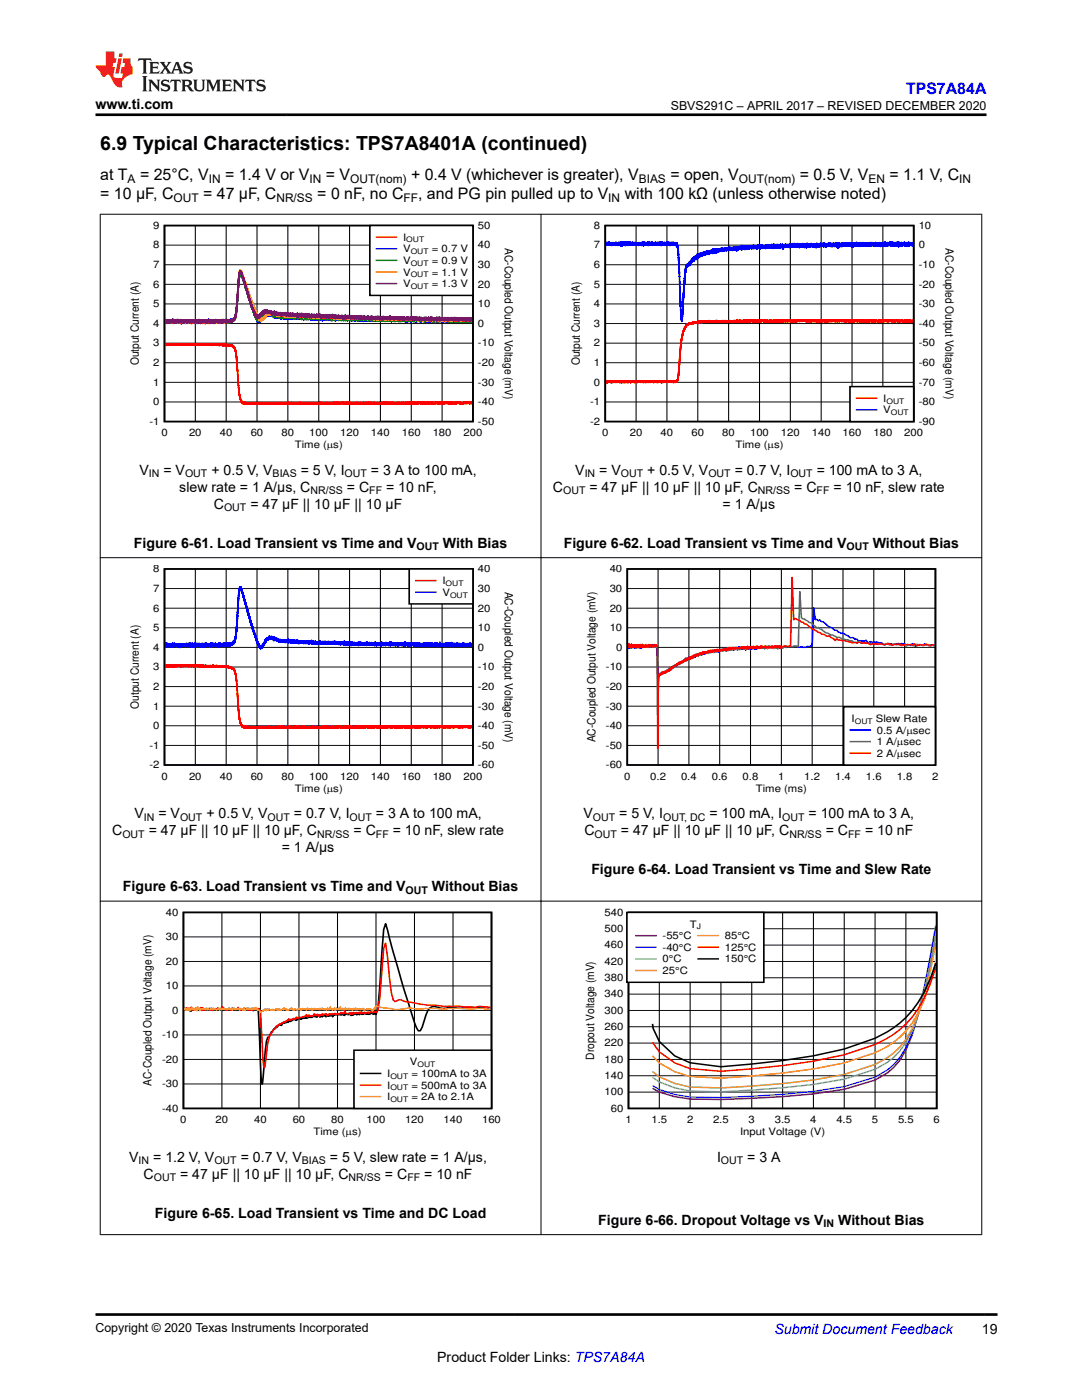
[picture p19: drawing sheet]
<svg xmlns="http://www.w3.org/2000/svg" width="216mm" height="279mm" viewBox="0 0 216 279" stroke-linecap="round" stroke-linejoin="round" font-family="sans-serif">
<defs><g id="words">
<text font-size="3.9" x="20" y="29.9">6.9 Typical Characteristics: TPS7A8401A (continued)</text>
<text font-size="3.2" fill="#00f" x="180.8" y="18.7">TPS7A84A</text>
<g font-size="3.2">
<text x="20" y="35.8">at T</text>
<text x="27.9" y="35.8">= 25°C, V</text>
<text x="44.9" y="35.8">= 1.4 V or V</text>
<text x="65" y="35.8">= V</text>
<text x="82" y="35.8">+ 0.4 V (whichever is greater), V</text>
<text x="133.8" y="35.8">= open, V</text>
<text x="159.6" y="35.8">= 0.5 V, V</text>
<text x="177.5" y="35.8">= 1.1 V, C</text>
<text x="20" y="39.6">= 10 μF, C</text>
<text x="40.5" y="39.6">= 47 μF, C</text>
<text x="63.3" y="39.6">= 0 nF, no C</text>
<text x="83.4" y="39.6">, and PG pin pulled up to V</text>
<text x="124.6" y="39.6">with 100 kΩ (unless otherwise noted)</text>
</g>
<g font-size="2.8">
<text x="19" y="21.8">www.ti.com</text>
<text x="27.8" y="94.7">V</text>
<text x="32.6" y="94.7">= V</text>
<text x="42.2" y="94.7">+ 0.5 V, V</text>
<text x="60" y="94.7">= 5 V, I</text>
<text x="74" y="94.7">= 3 A to 100 mA,</text>
<text x="114.8" y="94.7">V</text>
<text x="119.6" y="94.7">= V</text>
<text x="129.1" y="94.7">+ 0.5 V, V</text>
<text x="146.6" y="94.7">= 0.7 V, I</text>
<text x="163" y="94.7">= 100 mA to 3 A,</text>
<text x="35.8" y="98.1">slew rate = 1 A/μs, C</text>
<text x="42.7" y="101.5">C</text>
<text x="50" y="101.5">= 47 μF || 10 μF || 10 μF</text>
<text x="69.2" y="98.1">= C</text>
<text x="77" y="98.1">= 10 nF,</text>
<text x="110.3" y="98.1">C</text>
<text x="117.6" y="98.1">= 47 μF || 10 μF || 10 μF, C</text>
<text x="144.2" y="101.5">= 1 A/μs</text>
<text x="158.5" y="98.1">= C</text>
<text x="166.3" y="98.1">= 10 nF, slew rate</text>
<text x="26.7" y="109.3">Figure 6-61. Load Transient vs Time and V</text>
<text x="88.4" y="109.3">With Bias</text>
<text x="112.5" y="109.3">Figure 6-62. Load Transient vs Time and V</text>
<text x="174.1" y="109.3">Without Bias</text>
<text x="22.4" y="166.7">C</text>
<text x="26.8" y="163.3">V</text>
<text x="29.7" y="166.7">= 47 μF || 10 μF || 10 μF, C</text>
<text x="31.6" y="163.3">= V</text>
<text x="41.2" y="163.3">+ 0.5 V, V</text>
<text x="58.6" y="163.3">= 0.7 V, I</text>
<text x="70.5" y="166.7">= C</text>
<text x="75" y="163.3">= 3 A to 100 mA,</text>
<text x="78.4" y="166.7">= 10 nF, slew rate</text>
<text x="116.4" y="163.3">V</text>
<text x="116.6" y="166.7">C</text>
<text x="123.6" y="163.3">= 5 V, I</text>
<text x="123.9" y="166.7">= 47 μF || 10 μF || 10 μF, C</text>
<text x="141.6" y="163.3">= 100 mA, I</text>
<text x="161.3" y="163.3">= 100 mA to 3 A,</text>
<text x="164.8" y="166.7">= C</text>
<text x="172.6" y="166.7">= 10 nF</text>
<text x="56.2" y="170">= 1 A/μs</text>
<text x="24.5" y="177.8">Figure 6-63. Load Transient vs Time and V</text>
<text x="86.2" y="177.8">Without Bias</text>
<text x="118" y="174.4">Figure 6-64. Load Transient vs Time and Slew Rate</text>
<text x="25.8" y="231.8">V</text>
<text x="30.6" y="231.8">= 1.2 V, V</text>
<text x="48" y="231.8">= 0.7 V, V</text>
<text x="65.8" y="231.8">= 5 V, slew rate = 1 A/μs,</text>
<text x="143.1" y="231.8">I</text>
<text x="149.1" y="231.8">= 3 A</text>
<text x="28.7" y="235.2">C</text>
<text x="35.9" y="235.2">= 47 μF || 10 μF || 10 μF, C</text>
<text x="76.8" y="235.2">= C</text>
<text x="84.7" y="235.2">= 10 nF</text>
<text x="30.9" y="243">Figure 6-65. Load Transient vs Time and DC Load</text>
<text x="119.4" y="244.4">Figure 6-66. Dropout Voltage vs V</text>
<text x="167.2" y="244.4">Without Bias</text>
<text x="195.9" y="266.1">19</text>
<text x="87.2" y="271.7">Product Folder Links: TPS7A84A</text>
</g>
<text font-size="2.8" fill="#00f" x="154.5" y="266.2">Submit Document Feedback</text>
<g font-size="2.5">
<text x="133.8" y="21.9">SBVS291C – APRIL 2017 – REVISED DECEMBER 2020</text>
<text x="19" y="265.9">Copyright © 2020 Texas Instruments Incorporated</text>
</g>
<g font-size="2.4">
<text x="25.5" y="36.5">A</text>
<text x="34.6" y="40.3">OUT</text>
<text x="41.7" y="36.5">IN</text>
<text x="55.2" y="40.3">NR/SS</text>
<text x="61.8" y="36.5">IN</text>
<text x="69.9" y="36.5">OUT(nom)</text>
<text x="80.5" y="40.3">FF</text>
<text x="121.4" y="40.3">IN</text>
<text x="127.5" y="36.5">BIAS</text>
<text x="147.4" y="36.5">OUT(nom)</text>
<text x="173.3" y="36.5">EN</text>
<text x="191.4" y="36.5">IN</text>
</g>
<g font-size="2.3">
<text x="100.7" y="49.5" transform="rotate(90 100.7 49.5)">AC-Coupled Output Voltage (mV)</text>
<text x="188.7" y="49.5" transform="rotate(90 188.7 49.5)">AC-Coupled Output Voltage (mV)</text>
<text x="27.7" y="72.9" transform="rotate(-90 27.7 72.9)">Output Current (A)</text>
<text x="115.7" y="72.9" transform="rotate(-90 115.7 72.9)">Output Current (A)</text>
<text x="100.7" y="118.1" transform="rotate(90 100.7 118.1)">AC-Coupled Output Voltage (mV)</text>
<text x="27.7" y="141.4" transform="rotate(-90 27.7 141.4)">Output Current (A)</text>
<text x="118.8" y="148.1" transform="rotate(-90 118.8 148.1)">AC-Coupled Output Voltage (mV)</text>
<text x="118.6" y="211.4" transform="rotate(-90 118.6 211.4)">Dropout Voltage (mV)</text>
<text x="30.3" y="216.7" transform="rotate(-90 30.3 216.7)">AC-Coupled Output Voltage (mV)</text>
</g>
<g font-size="2.1">
<text x="29.7" y="95.3">IN</text>
<text x="36.9" y="95.3">OUT</text>
<text x="54.4" y="95.3">BIAS</text>
<text x="68.8" y="95.3">OUT</text>
<text x="116.7" y="95.3">IN</text>
<text x="123.9" y="95.3">OUT</text>
<text x="141.3" y="95.3">OUT</text>
<text x="157.7" y="95.3">OUT</text>
<text x="62" y="98.7">NR/SS</text>
<text x="73.7" y="98.7">FF</text>
<text x="112.4" y="98.7">OUT</text>
<text x="151.2" y="98.7">NR/SS</text>
<text x="163" y="98.7">FF</text>
<text x="44.7" y="102.1">OUT</text>
<text x="83.1" y="109.9">OUT</text>
<text x="168.9" y="109.9">OUT</text>
<text x="24.4" y="167.2">OUT</text>
<text x="28.7" y="163.8">IN</text>
<text x="35.9" y="163.8">OUT</text>
<text x="53.4" y="163.8">OUT</text>
<text x="63.3" y="167.2">NR/SS</text>
<text x="69.8" y="163.8">OUT</text>
<text x="75" y="167.2">FF</text>
<text x="118.3" y="163.8">OUT</text>
<text x="118.6" y="167.2">OUT</text>
<text x="132.3" y="163.8">OUT, DC</text>
<text x="156.1" y="163.8">OUT</text>
<text x="157.5" y="167.2">NR/SS</text>
<text x="169.2" y="167.2">FF</text>
<text x="80.9" y="178.4">OUT</text>
<text x="27.7" y="232.4">IN</text>
<text x="42.8" y="232.4">OUT</text>
<text x="60.2" y="232.4">BIAS</text>
<text x="143.9" y="232.4">OUT</text>
<text x="30.7" y="235.8">OUT</text>
<text x="69.6" y="235.8">NR/SS</text>
<text x="81.3" y="235.8">FF</text>
<text x="164.3" y="245">IN</text>
</g>
<g font-size="2">
<text x="30.6" y="45.7">9</text>
<text x="95.4" y="45.7">50</text>
<text x="118.5" y="45.7">8</text>
<text x="183.3" y="45.7">10</text>
<text x="30.6" y="53.5">7</text>
<text x="30.6" y="49.6">8</text>
<text x="80.4" y="48">I</text>
<text x="80.4" y="50.4">V</text>
<text x="80.4" y="52.7">V</text>
<text x="86.2" y="50.4">= 0.7 V</text>
<text x="86.2" y="52.7">= 0.9 V</text>
<text x="95.4" y="53.5">30</text>
<text x="95.4" y="49.6">40</text>
<text x="118.5" y="53.5">6</text>
<text x="118.5" y="49.6">7</text>
<text x="183.3" y="53.5">-10</text>
<text x="183.3" y="49.6">0</text>
<text x="30.6" y="57.4">6</text>
<text x="80.4" y="55">V</text>
<text x="80.4" y="57.3">V</text>
<text x="86.2" y="55">= 1.1 V</text>
<text x="86.2" y="57.3">= 1.3 V</text>
<text x="95.4" y="57.4">20</text>
<text x="118.5" y="57.4">5</text>
<text x="183.3" y="57.4">-20</text>
<text x="30.6" y="65.2">4</text>
<text x="30.6" y="61.3">5</text>
<text x="95.4" y="65.2">0</text>
<text x="95.4" y="61.3">10</text>
<text x="118.5" y="65.2">3</text>
<text x="118.5" y="61.3">4</text>
<text x="183.3" y="65.2">-40</text>
<text x="183.3" y="61.3">-30</text>
<text x="30.6" y="69.1">3</text>
<text x="95.4" y="69.1">-10</text>
<text x="118.5" y="69.1">2</text>
<text x="183.3" y="69.1">-50</text>
<text x="30.6" y="77">1</text>
<text x="30.6" y="73.1">2</text>
<text x="95.4" y="77">-30</text>
<text x="95.4" y="73.1">-20</text>
<text x="118.5" y="77">0</text>
<text x="118.5" y="73.1">1</text>
<text x="183.3" y="77">-70</text>
<text x="183.3" y="73.1">-60</text>
<text x="30.6" y="80.9">0</text>
<text x="95.4" y="80.9">-40</text>
<text x="117.8" y="80.9">-1</text>
<text x="176.2" y="80.2">I</text>
<text x="176.2" y="82.5">V</text>
<text x="183.3" y="80.9">-80</text>
<text x="29.8" y="84.8">-1</text>
<text x="32.2" y="87.1">0</text>
<text x="37.7" y="87.1">20</text>
<text x="43.9" y="87.1">40</text>
<text x="50" y="87.1">60</text>
<text x="56.2" y="87.1">80</text>
<text x="58.8" y="89.4">Time (Ps)</text>
<text x="61.7" y="87.1">100</text>
<text x="67.9" y="87.1">120</text>
<text x="74" y="87.1">140</text>
<text x="80.2" y="87.1">160</text>
<text x="86.3" y="87.1">180</text>
<text x="92.5" y="87.1">200</text>
<text x="95.4" y="84.8">-50</text>
<text x="117.8" y="84.8">-2</text>
<text x="120.1" y="87.1">0</text>
<text x="125.7" y="87.1">20</text>
<text x="131.8" y="87.1">40</text>
<text x="138" y="87.1">60</text>
<text x="144.1" y="87.1">80</text>
<text x="146.8" y="89.4">Time (Ps)</text>
<text x="149.7" y="87.1">100</text>
<text x="155.8" y="87.1">120</text>
<text x="162" y="87.1">140</text>
<text x="168.1" y="87.1">160</text>
<text x="174.3" y="87.1">180</text>
<text x="180.4" y="87.1">200</text>
<text x="183.3" y="84.8">-90</text>
<text x="30.6" y="118.1">7</text>
<text x="30.6" y="114.2">8</text>
<text x="88.3" y="116.6">I</text>
<text x="88.3" y="118.9">V</text>
<text x="95.4" y="118.1">30</text>
<text x="95.4" y="114.2">40</text>
<text x="121.7" y="118.1">30</text>
<text x="121.7" y="114.2">40</text>
<text x="30.6" y="126">5</text>
<text x="30.6" y="122">6</text>
<text x="95.4" y="126">10</text>
<text x="95.4" y="122">20</text>
<text x="121.7" y="126">10</text>
<text x="121.7" y="122">20</text>
<text x="30.6" y="129.9">4</text>
<text x="95.4" y="129.9">0</text>
<text x="122.9" y="129.9">0</text>
<text x="30.6" y="137.7">2</text>
<text x="30.6" y="133.8">3</text>
<text x="95.4" y="137.7">-20</text>
<text x="95.4" y="133.8">-10</text>
<text x="120.9" y="137.7">-20</text>
<text x="120.9" y="133.8">-10</text>
<text x="30.6" y="141.6">1</text>
<text x="95.4" y="141.6">-30</text>
<text x="120.9" y="141.6">-30</text>
<text x="29.8" y="149.4">-1</text>
<text x="30.6" y="145.5">0</text>
<text x="95.4" y="149.4">-50</text>
<text x="95.4" y="145.5">-40</text>
<text x="120.9" y="149.4">-50</text>
<text x="120.9" y="145.5">-40</text>
<text x="169.9" y="144.1">I</text>
<text x="174.8" y="144.1">Slew Rate</text>
<text x="175" y="146.4">0.5 A/</text>
<text x="175" y="148.7">1 A/Psec</text>
<text x="180.9" y="146.4">Psec</text>
<text x="29.8" y="153.3">-2</text>
<text x="32.2" y="155.7">0</text>
<text x="37.7" y="155.7">20</text>
<text x="43.9" y="155.7">40</text>
<text x="50" y="155.7">60</text>
<text x="56.2" y="155.7">80</text>
<text x="61.7" y="155.7">100</text>
<text x="67.9" y="155.7">120</text>
<text x="74" y="155.7">140</text>
<text x="80.2" y="155.7">160</text>
<text x="86.3" y="155.7">180</text>
<text x="92.5" y="155.7">200</text>
<text x="95.4" y="153.3">-60</text>
<text x="120.9" y="153.3">-60</text>
<text x="124.5" y="155.7">0</text>
<text x="129.7" y="155.7">0.2</text>
<text x="135.9" y="155.7">0.4</text>
<text x="142" y="155.7">0.6</text>
<text x="148.2" y="155.7">0.8</text>
<text x="155.3" y="155.7">1</text>
<text x="160.5" y="155.7">1.2</text>
<text x="166.6" y="155.7">1.4</text>
<text x="172.8" y="155.7">1.6</text>
<text x="175" y="151">2 A/Psec</text>
<text x="178.9" y="155.7">1.8</text>
<text x="186" y="155.7">2</text>
<text x="58.8" y="158">Time (Ps)</text>
<text x="150.8" y="158">Time (ms)</text>
<text x="33.1" y="182.8">40</text>
<text x="120.6" y="182.8">540</text>
<text x="137.6" y="185.1">T</text>
<text x="33.1" y="187.6">30</text>
<text x="120.6" y="189.3">460</text>
<text x="120.6" y="186">500</text>
<text x="132.2" y="187.4">-55°C</text>
<text x="132.2" y="189.8">-40°C</text>
<text x="144.6" y="187.4">85°C</text>
<text x="144.6" y="189.8">125°C</text>
<text x="33.1" y="197.4">10</text>
<text x="33.1" y="192.5">20</text>
<text x="120.6" y="195.8">380</text>
<text x="120.6" y="192.5">420</text>
<text x="132.2" y="192.1">0°C</text>
<text x="132.2" y="194.4">25°C</text>
<text x="144.6" y="192.1">150°C</text>
<text x="34.4" y="202.3">0</text>
<text x="120.6" y="202.3">300</text>
<text x="120.6" y="199.1">340</text>
<text x="32.3" y="207.2">-10</text>
<text x="120.6" y="208.8">220</text>
<text x="120.6" y="205.6">260</text>
<text x="32.3" y="212.1">-20</text>
<text x="77.3" y="215">I</text>
<text x="81.8" y="212.6">V</text>
<text x="82.1" y="215">= 100mA to 3A</text>
<text x="120.6" y="215.4">140</text>
<text x="120.6" y="212.1">180</text>
<text x="32.3" y="221.9">-40</text>
<text x="32.3" y="217">-30</text>
<text x="77.3" y="217.3">I</text>
<text x="77.3" y="219.6">I</text>
<text x="82.1" y="217.3">= 500mA to 3A</text>
<text x="82.1" y="219.6">= 2A to 2.1A</text>
<text x="120.6" y="218.6">100</text>
<text x="121.9" y="221.9">60</text>
<text x="36" y="224.2">0</text>
<text x="43" y="224.2">20</text>
<text x="50.7" y="224.2">40</text>
<text x="58.4" y="224.2">60</text>
<text x="62.6" y="226.5">Time (Ps)</text>
<text x="66.1" y="224.2">80</text>
<text x="73.1" y="224.2">100</text>
<text x="80.8" y="224.2">120</text>
<text x="88.5" y="224.2">140</text>
<text x="96.2" y="224.2">160</text>
<text x="124.8" y="224.2">1</text>
<text x="130" y="224.2">1.5</text>
<text x="137.1" y="224.2">2</text>
<text x="142.3" y="224.2">2.5</text>
<text x="147.7" y="226.5">Input Voltage (V)</text>
<text x="149.4" y="224.2">3</text>
<text x="154.6" y="224.2">3.5</text>
<text x="161.7" y="224.2">4</text>
<text x="166.9" y="224.2">4.5</text>
<text x="174" y="224.2">5</text>
<text x="179.2" y="224.2">5.5</text>
<text x="186.3" y="224.2">6</text>
</g>
<g font-size="1.5">
<text x="81.1" y="48.4">OUT</text>
<text x="81.9" y="50.7">OUT</text>
<text x="81.9" y="53">OUT</text>
<text x="81.9" y="55.3">OUT</text>
<text x="81.9" y="57.7">OUT</text>
<text x="176.9" y="80.5">OUT</text>
<text x="177.7" y="82.9">OUT</text>
<text x="88.9" y="116.9">OUT</text>
<text x="89.8" y="119.3">OUT</text>
<text x="170.6" y="144.4">OUT</text>
<text x="139" y="185.5">J</text>
<text x="77.9" y="215.3">OUT</text>
<text x="83.3" y="213">OUT</text>
<text x="77.9" y="217.6">OUT</text>
<text x="77.9" y="219.9">OUT</text>
</g>
</g></defs>
<path d="M32.8 45h61.6v39.1h-61.6z" fill="none" stroke="#000" stroke-width=".31"/>
<g fill="none" stroke="#000" stroke-width=".2">
<path d="M32.8 56.7h61.6M32.8 52.8h61.6M32.8 48.9h61.6M39 45v39.1M45.1 45v39.1M51.3 45v39.1M57.4 45v39.1M63.6 45v39.1M69.8 45v39.1M75.9 45v39.1M82.1 45v39.1M88.2 45v39.1"/>
<path d="M32.8 76.3h61.6M32.8 72.4h61.6M32.8 68.5h61.6M32.8 64.6h61.6M32.8 60.7h61.6M32.8 80.2h61.6"/>
</g>
<path d="M33 68.7v.2l.1-.2v.2l.1-.2v.2v-.2l.1 .2 .1-.3 .1 .3 .1-.3v.3l.1-.2 .1 .2v-.2l.1 .2v-.2l.1 .2 .1-.3v.3v-.2l.1 .2 .1-.2v.1v-.2l.1 .3v-.2l.1 .2 .1-.2v.2l.1-.3v.3v-.2v.2l.1-.2v.2l.1-.2v.2l.1-.2 .1 .2v-.2l.2 .2v-.2v.2l.1-.3 .1 .3v-.3l.1 .3v-.3l.1 .2v-.2l.1 .2v-.1v.2v-.2l.1 .2v-.2v.2l.1-.2 .1 .2v-.3l.2 .3v-.2l.1 .2 .1-.2 .1 .1v-.2l.1 .3v-.2v.2v-.2l.1 .2 .1-.2v.2l.1-.3 .1 .2 .1-.1v.1v-.1v.2l.1-.2v.1v-.2v.3l.2-.2v.2v-.2l.1 .2v-.3l.1 .3v-.3l.1 .2 .1-.1v.2l.1-.3 .1 .3 .1-.3v.3l.1-.2 .1 .2v-.2v.2l.1-.2 .2 .2 .1-.3v.3v-.2l.2 .2v-.3v.3v-.2v.1l.1-.1 .1 .1v-.1v.2v-.2l.1 .2v-.2l.1 .2 .1-.2v.2l.1-.2v.2l.1-.2v.2l.1-.3 .1 .3v-.2v.2l.1-.2v.2l.1-.2 .1 .2v-.3l.1 .3v-.2v.2v-.2l.1 .2 .1-.2v.2l.1-.3 .1 .3v-.2l.1 .2v-.2l.1 .1v-.1v.2l.1-.2 .1 .2v-.2v.2v-.2l.1 .2 .1-.2v.2l.1-.2 .1 .2 .1-.2 .1 .2v-.2l.1 .2 .1-.3 .1 .3 .1-.2 .1 .2v-.2l.1 .2 .1-.2v.2l.1-.2 .1 .2 .1-.2v.2l.2-.2v.2v-.2l.1 .2v-.2l.1 .2 .1-.2v.2v-.2v.2l.1-.2 .2 .2v-.2v.2l.2-.1v.2l.1-.3v.3l.1-.3v.2l.1-.1 .1 .1v-.2v.2v-.2v.2l.1-.2v.2l.1-.2v.2v-.2v.2l.1-.2 .1 .3v-.3v.3v-.2l.1 .2 .1-.3v.3l.1-.3 .2 .3v-.3v.2l.1-.2v.3l.1-.2v.1v-.2v.3l.1-.2v.2l.2-.2v.2l.1-.2 .1 .2v-.2l.2 .2v-.1l.2 .2 .1-.2 .1 .2v-.2v.2v-.1l.2 .1v-.1v.3l.1-.2 .3 .6v-.1l.2 1.3v-.2l.6 7.9v-.1l.3 1.3 .2 .5 .1-.2v.3l.2-.1v.3l.1-.3v.3l.1-.3 .1 .3v-.3v.3v-.3l.1 .2v-.2l.1 .2v-.1v.2v-.3l.1 .3 .1-.2v.2l.1-.3v.3v-.3l.1 .3v-.3l.1 .3 .1-.2v.2l.1-.2v.2l.1-.2v.2v-.2l.1 .2v-.2v.2v-.2l.2 .2v-.2l.1 .2v-.3v.3l.1-.3v.3l.1-.3 .1 .3 .1-.2v.2l.1-.2 .1 .3v-.4v.3v-.2l.1 .2 .1-.2v.2l.1-.2 .1 .2 .1-.2v.2v-.2l.1 .2 .1-.3v.3l.1-.2v.2v-.2l.1 .2v-.2l.1 .3v-.3l.1 .2 .1-.3 .1 .3v-.2v.2l.1-.3 .1 .4 .1-.4 .2 .3v-.2v.2l.1-.2 .1 .2v-.2l.1 .2v-.2l.1 .3v-.3l.1 .2 .2-.3 .1 .3v-.3l.1 .3 .1-.2v.2l.1-.3 .1 .3v-.2l.1 .3 .1-.3 .1 .2v-.2l.1 .3v-.3l.1 .3 .1-.3 .1 .2v-.2v.2v-.2l.1 .2 .1-.2v.2v-.2l.2 .2v-.2v.2l.1-.2v.2l.1-.2 .1 .2v-.3l.1 .3 .1-.2 .1 .3v-.4v.3v-.3l.1 .3 .1-.2v.2l.1-.3 .1 .3v-.3v.3v-.2l.1 .2 .1-.2v.3l.1-.4v.3l.2-.2v.2v-.2l.1 .2v-.3l.1 .3 .1-.2v.3v-.3l.2 .2v-.2v.2v-.2v.2l.1-.2 .1 .2v-.2v.2v-.3l.1 .3v-.2v.2l.1-.3 .1 .3v-.3v.3l.1-.3 .1 .3 .1-.3v.2v-.1l.1 .2v-.2l.1 .2v-.2l.2 .2v-.2v.2l.1-.3v.3l.1-.2v.2l.1-.2 .1 .1v-.2l.1 .3 .1-.3 .1 .3v-.3l.1 .3v-.2v.1l.1-.2v.3l.1-.3v.3l.1-.2v.2v-.3l.1 .3v-.3l.1 .3 .1-.3 .1 .3v-.3v.3l.1-.3 .1 .3 .1-.3v.3l.1-.3 .1 .3v-.2v.2v-.3l.1 .3v-.2l.1 .2 .1-.3 .1 .3 .1-.3v.3l.1-.2 .1 .2 .1-.2v.2v-.3l.1 .3 .1-.2v.2v-.3l.2 .4v-.4v.3v-.3l.1 .3v-.2l.1 .2 .1-.2v.2l.1-.2v.2l.1-.2v.2v-.3l.1 .3v-.2l.1 .1 .1-.2v.3l.1-.2 .1 .2v-.3l.1 .3v-.3l.2 .3 .1-.2v.2v-.2l.1 .2v-.2l.1 .2v-.2v.2l.1-.3v.2l.2-.2v.3v-.3l.2 .3v-.3l.1 .3v-.3l.1 .3v-.3l.2 .3v-.2v.2l.1-.3v.3l.1-.3 .1 .2v-.2l.1 .3 .2-.3 .1 .3v-.2v.1v-.1l.1 .2 .1-.2 .1 .2v-.2v.2l.1-.2v.2l.1-.3v.2l.1-.2 .1 .4v-.4l.1 .3 .1-.2v.2l.1-.3v.3l.1-.2v.2v-.2l.1 .2v-.2l.1 .1 .1-.2v.3l.1-.2v.2l.1-.2v.2l.1-.2v.1l.2-.1v.2l.1-.3v.2l.2-.2v.2v-.2v.3l.1-.3 .1 .3 .2-.3v.2l.1-.2 .1 .2v-.2l.1 .3 .1-.3 .1 .2 .1-.2v.3l.1-.3v.3l.1-.3v.3v-.2l.1 .1 .1-.1v.1l.1-.2v.2l.1-.2v.2l.1-.2 .1 .2v-.2v.3l.1-.3v.3l.1-.3v.2l.1-.1v.1l.1-.2 .1 .3 .1-.3v.3l.1-.2 .1 .1v-.2v.2l.1-.2v.2v-.2v.3l.1-.3 .1 .3 .1-.3 .1 .3 .1-.3v.3l.2-.2v.3v-.3v.2l.1-.3 .1 .3v-.2l.1 .1v-.2v.2l.1-.2v.3v-.2l.1 .2v-.2l.1 .2v-.3v.3v-.2l.1 .2 .2-.2v.2v-.2l.2 .2v-.3l.1 .3 .1-.3v.2v-.1l.1 .2v-.2l.1 .1v-.2v.3v-.2v.1l.1-.1v.2l.1-.3 .1 .3v-.3v.3l.1-.3v.2l.1-.1v.1l.1-.1v.2v-.2l.1 .2 .1-.3 .1 .3v-.3l.1 .3 .1-.2 .1 .2 .1-.3v.2l.1-.2 .1 .2v-.2l.2 .3v-.3l.2 .3v-.3v.3v-.3l.2 .3v-.3v.3l.1-.2 .1 .1 .1-.2v.2l.1-.2v.3v-.3v.2l.1-.2v.2l.1-.1v.2l.1-.2v.1l.1-.2 .1 .2v-.2v.3l.1-.3 .1 .3v-.2l.1 .2 .1-.2v.2l.1-.3 .1 .3v-.3l.1 .3v-.3l.1 .2v-.2l.1 .3 .1-.2v.3l.1-.4v.3l.1-.3 .1 .3v-.2l.1 .2v-.2l.1 .2 .2-.2v.2v-.2v.2l.1-.3 .1 .3v-.3v.2v-.2l.1 .3 .1-.3v.2v-.2l.1 .3v-.3l.1 .3v-.3v.3l.2-.3 .1 .3 .1-.3v.3v-.3l.1 .2 .1-.2 .1 .2v-.2l.1 .3 .1-.3 .1 .3 .1-.3v.3v-.3l.1 .2 .1-.2v.3l.1-.3 .1 .3 .1-.3v.3l.1-.3 .1 .2 .1-.2v.2v-.1v.2l.1-.3v.3l.1-.3 .1 .3 .2-.3 .1 .3v-.3l.1 .3 .1-.3v.3l.1-.3v.4l.1-.4v.3v-.3l.1 .3 .1-.2v.2l.1-.2v.1v-.2v.3l.1-.3v.2v-.2l.2 .3v-.3l.1 .3v-.3v.2l.2-.2v.2v-.1l.1 .1v-.2v.3l.1-.2v.2v-.4l.1 .3v-.1l.1 .1 .1-.2v.2v-.2l.1 .2v-.2v.3l.1-.3 .1 .3v-.2v.1l.1-.2v.2v-.2l.1 .2 .1-.2v.3l.1-.3v.3v-.3l.1 .3v-.3l.1 .2v-.2l.1 .2v-.2v.3l.1-.3v.2l.1-.2 .1 .3v-.3v.2l.2-.1v.2v-.4l.2 .4 .1-.3 .1 .3v-.2v.2l.1-.3 .1 .2 .1-.2 .1 .3v-.2v.2v-.3l.1 .2 .1-.3v.3l.1-.2 .1 .3v-.3l.1 .3 .1-.3 .2 .3v-.3v.2l.2-.2v.2v-.2v.3l.1-.3v.3l.1-.3 .1 .3v-.3l.1 .3 .1-.3 .1 .3 .1-.3 .1 .3v-.2v.1v-.2l.1 .2v-.3l.1 .4v-.3v.2l.2-.2v.2v-.2l.1 .2 .2-.2v.2v-.2v.2v-.2l.1 .2 .1-.2v.3v-.3l.1 .2 .1-.2 .1 .2v-.2l.1 .3v-.3l.1 .2 .1-.2v.2l.1-.2v.3l.1-.3v.3l.1-.3v.2l.2-.2v.3l.1-.3v.3l.2-.3v.3l.1-.3 .1 .3v-.3v.3l.1-.3v.2l.1-.2 .1 .2v-.2v.2l.1-.2v.2v-.1l.1 .2v-.3l.1 .3v-.2l.1 .1v-.2v.2v-.2l.1 .2v-.1v.2l.1-.3 .1 .2v-.2l.1 .2 .1-.2v.3l.1-.3v.2l.1-.1v.1l.1-.2 .1 .2v-.2l.1 .2v-.3v.3l.1-.2v.2v-.2l.1 .3v-.3l.1 .3 .2-.4 .1 .3v-.2v.2l.1-.2v.3l.1-.3v.3l.1-.3 .1 .2v-.1l.1 .1v-.2l.1 .2 .1-.2v.2l.1-.2 .1 .3v-.2l.1 .1 .1-.2 .1 .3 .2-.3 .1 .2 .1-.2v.2l.1-.2v.2l.1-.2v.2l.1-.2v.2l.1-.2v.2l.1-.2v.2l.1-.1 .1 .2v-.3l.1 .2v-.2l.1 .2 .1-.2 .2 .2v-.2v.2v-.2l.1 .2v-.2l.1 .2v-.2l.1 .2 .1-.3v.3l.1-.2 .1 .2v-.2l.1 .2v-.2l.1 .2 .1-.2 .1 .2v-.2l.1 .2 .1-.3v.4l.1-.3v.1" fill="none" stroke="#f00" stroke-width=".31"/>
<path d="M94.2 64v-.3l-.1 .5-.1-.4-.1 .4v-.4v.5v-.6l-.1 .5v-.4v.3l-.1-.3v.3v-.6v.7l-.1-.4v.4v-.4l-.1 .5v-.6v.5l-.1-.4v.4l-.2-.4v.4l-.1-.4v.4l-.1-.5v.6v-.5l-.1 .4-.1-.4v.4l-.1-.4-.1 .4v-.4l-.1 .4v-.5v.6l-.1-.6-.1 .5v-.4l-.1 .4-.1-.4v.4v-.5l-.2 .6v-.4l-.1 .4-.1-.5v.5v-.6v.5l-.1-.5v.6l-.1-.6-.1 .5-.1-.4v.5v-.6v.5l-.1-.4-.1 .5-.1-.6v.6l-.1-.5v.4l-.1-.5-.1 .5v-.4v.4l-.1-.4v.4v-.4l-.1 .3v-.4v.5v-.4l-.2 .4v-.5l-.1 .5v-.5v.5l-.1-.5-.1 .5-.1-.5v.5v-.5v.6l-.2-.6v.6l-.1-.5-.1 .4v-.5l-.1 .4-.1-.4v.4v-.4v.5l-.1-.6-.1 .5v-.2l-.1 .3v-.4v.3l-.1-.3v.3l-.1-.3v.3l-.1-.4v.4v-.4l-.1 .5v-.4v.3l-.1-.3-.1 .3v-.4v.5v-.4l-.1 .3v-.4v.5v-.6l-.1 .7v-.6l-.1 .5v-.5l-.1 .5v-.4v.4l-.1-.5v.4v-.4v.4l-.1-.3-.1 .3v-.3l-.1 .4v-.4l-.1 .4-.1-.5v.6l-.1-.6-.1 .5v-.5l-.1 .5v-.4v.4l-.1-.4v.4v-.4l-.1 .3v-.3v.4l-.2-.4v.3v-.5l-.1 .8v-.6l-.2 .5v-.6v.5l-.1-.5-.1 .5-.1-.5-.1 .5-.1-.5v.5l-.1-.5-.1 .6v-.5l-.1 .4-.1-.5v.5v-.5l-.1 .5v-.4l-.1 .4-.1-.5v.7l-.1-.7v.5l-.1-.5-.1 .5v-.4v.3l-.1-.3-.1 .3v-.4v.5l-.1-.4v.4l-.1-.5-.1 .5-.1-.5-.1 .4v-.4v.4v-.4l-.1 .5-.1-.4-.1 .5-.1-.7v.6l-.1-.6v.4l-.1-.3-.1 .4-.1-.4v.5l-.1-.5v.4v-.4v.4v-.4l-.1 .4v-.4v.4v-.4l-.1 .5v-.4v.3v-.3l-.1 .2v-.3v.4l-.1-.4v.6l-.1-.6-.1 .4-.1-.3-.1 .4v-.5v.4v-.4l-.1 .4v-.4v.4l-.1-.4-.1 .5-.1-.5-.1 .5-.1-.5-.1 .4v-.5v.5l-.1-.4v.4l-.1-.4v.4v-.5v.5v-.3l-.2 .3v-.4v.5l-.1-.5-.1 .4v-.5v.7l-.1-.6-.1 .5v-.6l-.1 .6v-.5v.5l-.1-.4v.3v-.4l-.1 .4-.1-.4-.1 .4v-.5v.5l-.1-.4-.1 .4v-.4v.4l-.1-.4v.5v-.6l-.1 .5-.1-.6-.1 .7v-.6v.5l-.1-.4v.3v-.2v.2l-.1-.3v.4l-.1-.3v.3l-.1-.4v.5v-.5l-.1 .4v-.4l-.1 .4v-.5v.5l-.1-.5v.5l-.1-.4v.3l-.1-.3v.3v-.4l-.2 .6v-.6l-.1 .5v-.5v.5l-.1-.6v.6l-.1-.4v.5v-.4l-.1 .2-.1-.3v.3v-.3v.3v-.3v.4l-.2-.4v.5l-.1-.6v.6v-.5l-.2 .4v-.5v.5l-.1-.5-.1 .5v-.5v.5l-.1-.4-.1 .4v-.4v.3l-.1-.3-.1 .3v-.4l-.1 .5v-.5l-.1 .4v-.3l-.1 .4v-.5l-.1 .6v-.7v.6v-.4v.3l-.1-.4v.4l-.1-.3v.3v-.4l-.1 .4-.1-.4-.1 .4v-.4v.5l-.1-.5-.1 .5-.1-.5v.5v-.6v.4v-.4l-.2 .6v-.5l-.1 .5-.1-.5v.4v-.5l-.1 .5-.1-.5v.5l-.1-.4v.4v-.3l-.1 .3v-.3v.3l-.1-.3-.1 .3v-.4l-.1 .4v-.4v.4v-.3l-.1 .3-.1-.4-.1 .5v-.6v.6v-.5l-.1 .4-.1-.4v.4v-.4l-.1 .5v-.5v.4v-.3l-.1 .3v-.3l-.1 .2v-.3v.4v-.4l-.1 .4v-.5l-.1 .5v-.4l-.1 .4-.1-.3v.3v-.4l-.1 .4-.1-.5v.5l-.1-.4-.1 .5-.1-.5-.1 .3v-.4l-.1 .5-.1-.4-.1 .5v-.4v.3l-.1-.4v.5l-.1-.5-.1 .6-.1-.6v.5v-.5l-.1 .5v-.5l-.1 .4v-.4l-.1 .5v-.5l-.1 .4-.1-.4v.4v-.5l-.1 .6v-.6l-.1 .5v-.4l-.1 .4v-.4l-.1 .4-.1-.4v.4v-.4l-.1 .5-.1-.6v.4v-.3l-.1 .4v-.4l-.1 .4v-.3v.4l-.1-.6-.1 .5v-.4l-.1 .4-.1-.4v.4v-.5v.4l-.1-.3v.3l-.1-.3-.1 .4v-.4l-.1 .4v-.5v.5v-.5v.5l-.1-.5v.6l-.1-.6v.5v-.5l-.1 .4v-.4l-.1 .5v-.5v.5l-.1-.4v.3v-.3v.2l-.1-.3-.1 .4-.1-.3v.4v-.6l-.1 .6v-.5l-.1 .5v-.5v.4v-.4l-.1 .4-.1-.4v.5l-.1-.4v.4v-.4l-.1 .3-.1-.3v.3v-.4l-.1 .6v-.6l-.1 .4-.1-.5-.1 .5-.1-.4-.1 .4v-.4v.5l-.1-.5-.1 .4v-.5v.5l-.1-.4v.3l-.1-.3-.1 .4-.1-.3v.4v-.5v.4l-.1-.3v.3l-.1-.4v.4l-.1-.6v.6l-.1-.4v.3l-.1-.4-.1 .7v-.6l-.1 .4v-.5v.5l-.1-.4-.1 .4v-.4l-.1 .4-.1-.4v.5l-.1-.6-.1 .6v-.5l-.1 .5v-.6l-.1 .5-.1-.5v.5l-.2-.5v.5v-.5l-.1 .4v-.4l-.1 .5-.1-.5-.1 .5-.1-.5-.1 .4v-.4v.4l-.1-.5v.5l-.1-.3v.3v-.4l-.2 .5-.1-.5v.4l-.1-.3v.4v-.4l-.1 .3-.1-.3v.5v-.5v.3l-.1-.4v.5v-.5l-.1 .5v-.4v.3l-.1-.4v.4l-.1-.4v.4v-.4l-.1 .4-.1-.4v.4l-.1-.4v.4v-.4l-.1 .4-.1-.4-.1 .4v-.5l-.1 .5-.1-.4v.5v-.6v.5v-.4l-.1 .3v-.3l-.1 .4v-.4v.4v-.4l-.1 .4v-.3v.3v-.4l-.1 .4v-.4l-.1 .4v-.4v.3l-.1-.2v.3l-.1-.5v.5l-.1-.5-.1 .5v-.5l-.2 .6v-.5l-.1 .4v-.5v.5l-.1-.5v.5l-.1-.5v.4v-.3l-.1 .3v-.3l-.1 .4-.1-.6v.6l-.1-.5-.1 .5v-.5l-.1 .4v-.4l-.1 .5-.1-.5v.4v-.4l-.1 .4-.1-.4-.1 .5v-.5l-.1 .4v-.3l-.1 .3v-.4v.4l-.1-.4v.4v-.5l-.1 .6v-.5v.5l-.1-.5-.1 .4v-.3l-.1 .3v-.5l-.1 .5v-.5v.4l-.1-.3-.1 .4-.1-.4-.1 .4-.1-.4v.3v-.4l-.1 .4v-.4v.4v-.4l-.1 .4v-.4l-.1 .4v-.3v.4v-.4l-.1 .3-.1-.3v.4v-.5v.5l-.1-.6-.2 .5-.1-.4v.4l-.1-.4v.4v-.4v.5l-.1-.6v.5v-.4v.4l-.1-.4-.1 .4v-.4v.4l-.1-.4-.1 .4v-.5l-.1 .5v-.4v.4v-.4l-.1 .3v-.2v.3l-.1-.4-.1 .5-.1-.6-.1 .5v-.5v.6l-.1-.5v.5v-.6l-.1 .6v-.7v.5v-.4v.4l-.1-.3v.3l-.1-.4v.5v-.5l-.1 .5-.1-.5v.5l-.1-.5v.5l-.1-.5-.1 .5v-.5v.5v-.6l-.1 .6v-.4v.4l-.1-.5-.1 .6v-.6l-.1 .5-.1-.6-.1 .5v-.4v.4l-.1-.3v.3v-.4l-.1 .3v-.3l-.1 .3v-.3v.4v-.7l-.1 .6v-.5v.5l-.1-.4v.4l-.1-.4-.1 .4v-.4l-.1 .3v-.4v.5l-.1-.5-.1 .5v-.6v.5l-.1-.5v.4v-.3l-.1 .3v-.5l-.1 .5-.1-.4v.4v-.5v.5l-.1-.5v.4l-.1-.4v.3v-.4v.5l-.1-.5-.1 .5v-.5l-.1 .3v-.5l-.1 .6v-.4v.3l-.1-.3v.3l-.1-.2v.4v-.5l-.1 .4v-.5l-.1 .5-.1-.4-.1 .6-.1-.5v.5v-.4v.5l-.1-.5v.5l-.1-.4-.1 .5v-.4l-.1 .5v-.4l-.1 .5v-.4v.4l-.1-.4v.5l-.1-.4-.2 .8v-.7v.6v-.4v.4v-.3l-.2 .5-.1-.4-.1 .6v-.6l-.1 .5v-.5l-.1 .4-.1-.4v.4v-.6v.4l-.3-.7v.4l-.2-.9v.3l-.1-.6v.4v-.4v.3l-.4-1.3v.3v-.6l-.1 .5-.1-1v.4l-.1-.8-.1 .4-.3-1.3v.3l-.1-.6v.3l-.6-2.5-.1 .4v-.5v.4l-.6-2.5v.4l-.2-.9-.1 .4-.1-.4v.4v-.4l-.2 1.7v-.4l-.6 7.1v-.4l-.2 1.4v-.3l-.1 .4-.1-.3v.4v-.3l-.1 .4-.1-.3v.4v-.4l-.1 .5v-.4v.4l-.1-.4-.1 .5-.1-.5v.5v-.5l-.1 .6v-.6l-.1 .6v-.5v.4l-.1-.4v.5v-.5l-.1 .4v-.3l-.1 .4v-.5v.4l-.1-.4v.4v-.4l-.1 .6v-.6l-.1 .4-.1-.3v.5l-.1-.7v.6v-.4v.4l-.1-.4-.1 .4-.1-.5v.5l-.2-.5-.1 .6-.1-.6v.5v-.5l-.2 .4v-.4v.5l-.1-.5-.1 .5v-.3l-.1 .3v-.5v.5l-.1-.4v.4l-.1-.4-.1 .4v-.3v.3v-.4l-.1 .4-.1-.5v.5l-.1-.4v.4l-.1-.3v.3v-.4l-.1 .4v-.5v.5l-.1-.4-.1 .4-.1-.4v.4l-.1-.4v.5l-.1-.4v.3l-.1-.3v.3v-.4l-.1 .4v-.5l-.1 .6v-.5v.5l-.1-.5-.1 .4v-.5l-.2 .5v-.3v.5l-.1-.7-.1 .5v-.5v.5l-.1-.6v.6v-.3v.3l-.1-.3-.1 .3v-.4v.4l-.1-.4-.1 .4-.1-.4v.4v-.5v.5l-.1-.4-.1 .4v-.4v.5v-.4v.3v-.3l-.1 .3-.1-.2v.3v-.5v.6l-.1-.5v.5v-.7l-.1 .6v-.5l-.1 .5v-.5l-.1 .5v-.5l-.1 .5v-.4l-.1 .3-.1-.3v.3l-.1-.3v.5v-.5l-.1 .3v-.4v.4l-.1-.3v.4l-.1-.5v.4v-.4v.4l-.1-.3-.2 .3v-.3v.4l-.1-.5-.1 .5-.1-.6v.5l-.1-.4v.4l-.1-.3v.3v-.3l-.1 .3v-.4l-.1 .4v-.5l-.1 .7-.1-.7v.6l-.1-.5-.1 .7-.1-.7v.4l-.1-.5-.1 .7v-.6l-.2 .5v-.5v.4v-.3v.3l-.1-.3-.1 .3v-.3v.3v-.4l-.1 .5v-.4v.4v-.5v.5l-.1-.6-.2 .6v-.4v.6l-.1-.7v.5l-.1-.5v.5l-.1-.5-.1 .4v-.4l-.1 .5-.1-.5v.3l-.1-.3-.1 .4v-.4v.5l-.2-.4-.1 .4-.1-.5v.4v-.4l-.1 .6-.1-.6v.4v-.5l-.1 .7v-.7l-.1 .5-.1-.5-.1 .5v-.4v.5l-.1-.4-.1 .4v-.5v.4l-.2-.4v.4v-.3l-.1 .3-.1-.3v.4v-.4v.3l-.1-.3v.3v-.4v.4l-.1-.4v.4v-.4v.5v-.4l-.1 .4-.1-.6v.6v-.6l-.1 .6-.1-.5v.5v-.5v.5l-.1-.4-.1 .3v-.4v.6l-.1-.6-.1 .5-.1-.5-.2 .5v-.5v.6l-.1-.5v.3v-.3v.3l-.1-.3v.4v-.5v.4l-.1-.3v.4l-.1-.5v.3v-.1" fill="none" stroke="#00f" stroke-width=".31"/>
<path d="M94.2 63.8v.5l-.1-.5v.4l-.1-.4v.6l-.1-.7v.6l-.1-.5-.1 .5v-.6l-.2 .6v-.5l-.1 .4-.1-.5v.5v-.5l-.1 .6v-.6v.5l-.1-.5v.5v-.4l-.1 .4-.1-.5v.6v-.5l-.2 .4v-.4l-.1 .3v-.3v.4v-.5l-.2 .5v-.5l-.1 .5-.1-.5v.6l-.1-.6-.1 .5-.1-.5v.6v-.6l-.1 .5-.1-.4-.1 .5v-.5v.4l-.2-.5v.4v-.3l-.1 .4-.1-.4v.4v-.5l-.1 .5v-.5v.5l-.1-.5-.1 .5-.1-.4v.4l-.1-.4v.4l-.1-.4v.3l-.2-.3v.3v-.4l-.1 .5v-.5v.5l-.1-.4v.3v-.4v.5l-.1-.6-.1 .6-.1-.5v.5v-.4v.4l-.1-.4v.4l-.1-.4v.3v-.4l-.1 .5v-.5v.4l-.1-.4v.5l-.1-.4v.4l-.1-.4v.3v-.4v.4l-.2-.4-.1 .5v-.5l-.1 .4v-.4v.5l-.1-.5v.5v-.5l-.2 .5v-.5v.4v-.3v.3v-.3l-.1 .3v-.4l-.1 .4-.1-.4v.4l-.1-.5v.6v-.6v.4l-.1-.3v.4v-.4l-.1 .5v-.4v.3v-.3l-.1 .3-.1-.6v.6v-.4l-.2 .5-.1-.5-.1 .5-.1-.5-.1 .4v-.5v.7v-.6v.4l-.1-.4-.1 .4v-.3v.3l-.1-.4v.5l-.1-.4v.4v-.5l-.1 .4-.1-.4v.5l-.1-.5-.1 .4v-.4l-.1 .5v-.5l-.1 .5-.1-.5-.1 .5v-.6l-.1 .4v-.3v.3l-.1-.2v.3v-.4l-.1 .3-.1-.4v.4v-.4v.6l-.1-.5-.1 .5v-.5v.4l-.1-.4-.1 .4v-.4v.5v-.5v.4l-.1-.4-.1 .4v-.4l-.1 .4v-.4l-.1 .5v-.5l-.1 .5v-.6l-.1 .6v-.6l-.2 .5-.1-.5-.1 .4v-.3v.5v-.5l-.1 .5v-.5v.5l-.1-.7-.1 .6-.1-.5-.1 .4v-.5l-.1 .6v-.4v.4l-.1-.4v.4l-.2-.5-.1 .4v-.4v.4v-.4l-.1 .4v-.3v.3l-.1-.3v.4v-.5l-.1 .4-.1-.4-.1 .6v-.5l-.1 .4-.1-.4v.5l-.1-.6-.1 .4-.1-.4v.4v-.3l-.1 .4v-.4l-.1 .3v-.4v.5l-.1-.4v.4l-.1-.5v.6v-.5l-.1 .3v-.4l-.1 .4v-.3v.3l-.1-.3-.1 .3v-.3v.5v-.7v.5l-.1-.3v.3l-.1-.4v.4l-.1-.3v.4l-.1-.5-.1 .4v-.4v.4v-.3l-.1 .3v-.3l-.1 .3-.1-.5v.6l-.1-.4-.1 .4-.1-.4v.4v-.5v.4l-.1-.4v.4l-.1-.4-.1 .5v-.5l-.1 .4-.1-.5v.7v-.6l-.1 .4v-.5l-.1 .6v-.4l-.1 .3v-.4v.4v-.4l-.1 .4v-.4v.5l-.1-.6-.1 .5-.2-.4v.3v-.3v.4l-.1-.4v.4v-.4l-.1 .4v-.4l-.1 .3v-.2l-.1 .3v-.4v.5l-.1-.5v.4v-.4l-.1 .4v-.4v.4v-.3l-.2 .3v-.4v.4v-.4l-.1 .4v-.4v.3l-.1-.2v.3l-.1-.5-.1 .5-.1-.5v.6v-.6v.5l-.1-.4v.5l-.1-.5v.3v-.4v.5l-.1-.4-.1 .4v-.5v.5l-.1-.4v.4v-.4v.4l-.1-.4v.5l-.1-.6v.6v-.5l-.1 .4v-.4v.4v-.3v.3l-.1-.5v.4l-.1-.3v.4l-.1-.5-.1 .5v-.4l-.1 .4-.1-.4v.4l-.1-.4-.1 .5v-.4l-.1 .3v-.4v.4l-.1-.4-.1 .4v-.5v.5l-.1-.4-.1 .4-.1-.5v.5l-.1-.5-.1 .5v-.5l-.1 .4v-.4v.5l-.1-.4-.1 .3v-.4l-.1 .4v-.3v.3l-.1-.3v.2v-.2l-.1 .4v-.6v.6v-.4l-.1 .4-.1-.4-.1 .3-.1-.4-.1 .5v-.6l-.1 .6-.1-.6v.5l-.1-.4-.1 .4-.1-.4v.5l-.1-.5v.4l-.1-.6v.7v-.6v.6l-.1-.4-.1 .3v-.5l-.1 .5-.1-.4v.4l-.1-.6-.1 .6v-.4v.3l-.1-.3v.5l-.1-.5v.4l-.1-.5v.6v-.4l-.1 .2-.1-.3v.5l-.1-.5v.4v-.4l-.1 .4v-.4l-.1 .3v-.3v.5v-.6v.4l-.1-.3-.1 .4v-.4v.4v-.4l-.1 .4v-.4l-.2 .4v-.5l-.1 .5v-.4l-.1 .5v-.5l-.1 .4v-.5v.5l-.1-.4-.1 .3v-.4v.6l-.1-.5v.4v-.4l-.1 .3-.1-.3v.4v-.4l-.1 .3v-.4l-.1 .5v-.6l-.2 .7v-.5v.3l-.2-.3v.3v-.3v.4v-.4l-.1 .4-.1-.5-.1 .5v-.5v.4l-.2-.4v.5v-.6l-.1 .6-.1-.6v.6l-.1-.6v.5l-.1-.5v.5l-.1-.4v.4l-.1-.5v.6l-.1-.6-.1 .5-.1-.5v.4l-.1-.3-.1 .4v-.4l-.1 .5-.1-.5v.4l-.1-.5-.1 .7v-.6v.4l-.2-.4v.4v-.4v.5v-.5l-.1 .4v-.5l-.1 .6v-.6v.5l-.1-.4-.1 .5v-.4l-.1 .3-.1-.4v.4l-.1-.4v.4v-.4l-.1 .3v-.2l-.1 .3v-.4l-.1 .3v-.4l-.1 .5-.1-.6v.5l-.1-.3-.1 .4v-.4l-.1 .5-.1-.6v.4l-.1-.3v.4v-.5l-.1 .5-.1-.5-.1 .4v-.4v.5l-.1-.6v.4v-.3l-.1 .4v-.4l-.1 .5v-.5l-.1 .5v-.5v.4l-.1-.5-.1 .5v-.4v.5l-.1-.6v.6l-.1-.5v.4l-.1-.4v.4l-.1-.4-.1 .5v-.6l-.1 .5-.1-.4v.5l-.1-.5-.1 .5v-.5l-.1 .4-.1-.3v.3v-.5v.5l-.1-.4-.1 .5v-.5v.5l-.1-.6v.5v-.4l-.1 .4v-.4l-.1 .4v-.5v.5v-.5v.5l-.1-.4v.5v-.4l-.1 .3-.1-.5v.5l-.1-.5v.5l-.1-.4v.3l-.1-.3v.4l-.1-.5-.1 .5-.1-.4v.4l-.1-.5v.4v-.3v.3v-.3l-.2 .4-.1-.5v.4v-.4v.4v-.4l-.1 .5-.1-.5-.1 .5-.1-.6v.5l-.1-.4v.4v-.4l-.1 .4v-.4v.4l-.1-.3v.4l-.1-.6-.1 .6v-.6v.5l-.1-.4-.1 .4-.1-.4v.4v-.4v.5v-.4l-.2 .4v-.5l-.1 .4v-.4v.4l-.1-.4v.4l-.1-.4-.1 .5v-.5v.5v-.5l-.1 .4-.2-.4v.4v-.5v.4l-.1-.4-.1 .5-.1-.5-.1 .5-.1-.4-.2 .3v-.4v.4l-.1-.3v.3v-.5l-.2 .6-.1-.5-.1 .4v-.4l-.1 .5v-.5v.4l-.1-.5v.6l-.1-.5v.4l-.1-.4v.5v-.6v.6v-.5v.4l-.1-.4-.1 .4v-.5v.6l-.1-.5-.1 .4v-.5v.5l-.2-.5v.4v-.4l-.1 .5v-.5v.4l-.2-.4-.1 .4v-.4v.4l-.1-.3-.1 .3v-.3l-.1 .4v-.6l-.1 .5v-.3l-.1 .3v-.3v.3l-.1-.5-.1 .5-.1-.5-.1 .4v-.4l-.1 .5v-.5v.4v-.4l-.1 .5-.1-.4v.3v-.4v.4l-.1-.4v.4l-.1-.4-.1 .4v-.3v.5l-.1-.5v.4l-.2-.5v.5l-.1-.5-.1 .4v-.4l-.1 .5v-.5l-.1 .3-.1-.3v.4v-.3v.3v-.5l-.1 .5v-.5l-.1 .5-.1-.5v.5l-.1-.5v.3v-.3l-.1 .4v-.3l-.1 .3v-.5l-.1 .5v-.5l-.1 .5-.1-.5v.5v-.6l-.1 .5-.1-.5v.4l-.1-.4v.5l-.1-.5-.1 .3v-.4l-.1 .4-.1-.3v.3v-.5l-.1 .5v-.4l-.1 .4v-.6l-.1 .6v-.5l-.2 .4v-.4l-.1 .4v-.3v.4l-.1-.5-.1 .6v-.5l-.1 .4-.1-.2v.3v-.3l-.1 .3-.1-.3v.5v-.4l-.1 .4v-.4l-.1 .6-.1-.3v.4l-.1-.3-.1 .5v-.4v.4v-.3l-.1 .3v-.3v.5l-.1-.4v.6l-.1-.5-.1 .5v-.5l-.1 .5-.1-.5v.5l-.1-.3v.3l-.1-.4v.3v-.5l-.1 .4v-.3v.2l-.1-.4v.4l-.1-.5v.4l-.1-.8v.5l-.2-.9v.5v-.6l-.1 .5v-.6v.2l-.6-1.7v.5v-.6v.3v-.4v.4v-.5v.5v-.5v.3l-.4-1.3v.4v-.5v.3v-.5l-.1 .4v-.4v.4l-.1-.7v.3v-.7l-.1 .4v-.6v.4l-.2-1.1-.1 .3v-.6l-.1 .3v-.6l-.1 .3-.2-1.3-.1 .4-.1-.9v.3l-.4-1.3v.3v-.4l-.1 .4v-.5v.4v-.4l-.2 1-.1-.2-.1 1.4v-.2l-.4 6.2-.1-.5-.2 1.7v-.5v.5v-.3l-.1 .5-.1-.4v.4v-.3l-.1 .5-.1-.4v.4l-.1-.4v.4v-.4v.5v-.5l-.1 .5v-.5l-.1 .6v-.5v.4l-.1-.4v.4l-.1-.4v.5l-.1-.3v.4l-.1-.6-.1 .5v-.5v.6v-.5l-.1 .4-.1-.3v.3l-.1-.4v.6l-.1-.7-.1 .7v-.5l-.1 .4v-.4l-.1 .4-.1-.5-.1 .5v-.4l-.1 .4v-.4v.5v-.6l-.1 .6v-.6l-.1 .5v-.4l-.1 .3v-.3l-.1 .5v-.5v.3l-.1-.3v.4v-.5l-.1 .6v-.5l-.1 .5-.1-.6-.1 .5v-.5v.4v-.3l-.2 .4-.1-.4v.4l-.1-.5-.2 .6v-.6v.6v-.6v.5l-.2-.5v.6v-.6l-.1 .5v-.5l-.1 .5v-.5l-.1 .5v-.4l-.1 .3v-.4v.6l-.1-.6v.4l-.1-.3v.4l-.1-.3v.4v-.5l-.1 .4v-.4l-.1 .3-.1-.3v.5v-.5v.5v-.6l-.1 .5v-.4l-.1 .4v-.4l-.1 .6v-.8l-.1 .7v-.5v.4l-.1-.4v.4l-.1-.3v.4l-.1-.6-.1 .6-.1-.5v.5v-.5l-.1 .4-.1-.4v.5l-.1-.6v.4l-.1-.3v.3l-.1-.3v.5v-.5l-.1 .3-.1-.3v.5v-.4l-.1 .3v-.3l-.1 .3v-.4v.5l-.2-.6v.7v-.6v.5v-.5l-.1 .5v-.5v.4v-.4l-.1 .5v-.5l-.1 .5v-.5v.3l-.1-.3v.4l-.1-.4v.3v-.5v.5l-.2-.4-.1 .5v-.3l-.1 .2v-.3v.4l-.1-.4v.2v-.3v.5l-.1-.4-.1 .4-.1-.4v.4v-.6l-.1 .5v-.3l-.1 .3v-.4l-.1 .6-.1-.6-.1 .6-.1-.6-.1 .6v-.4v.3l-.1-.4v.4l-.1-.5v.6v-.5l-.1 .4-.1-.4v.4l-.1-.4v.4v-.5v.5l-.1-.4-.1 .4v-.4v.5v-.5l-.1 .4v-.6l-.1 .7-.1-.6v.6l-.1-.4v.3l-.1-.4v.5l-.1-.6-.1 .6-.1-.6v.6v-.4l-.1 .3-.1-.4v.4l-.1-.4v.6l-.1-.6v.3l-.1-.3v.4l-.1-.4-.1 .4v-.5l-.1 .5v-.4l-.1 .4v-.4l-.1 .4v-.3v.4l-.1-.5-.1 .5v-.5v.4l-.1-.4v.3v-.3l-.1 .3v-.3v.4l-.1-.5-.1 .5v-.4v.4l-.1-.3v.4v-.5l-.1 .4v-.5l-.1 .5v-.5l-.1 .5-.1-.4-.1 .4v-.5l-.1 .5v-.3v.3l-.1-.4v.4v-.4l-.1 .4v-.5v.5l-.1-.5v.4v-.3l-.1 .3-.1-.2v.4v-.5v.2v-.3l-.1 .5v-.6l-.1 .7v-.6l-.1 .5v-.4v.5v-.5l-.1 .3v-.5l-.1 .7-.1-.6v.6l-.1-.5v.5v-.5v.3" fill="none" stroke="#007f00" stroke-width=".31"/>
<path d="M94.2 63.7v.5l-.1-.6-.1 .4v-.3v.4l-.1-.4v.3v-.5l-.1 .5v-.4v.4l-.1-.3v.5l-.1-.6-.1 .5-.1-.5v.4l-.1-.3v.4l-.1-.5v.5l-.1-.6v.7v-.5l-.1 .3-.1-.3v.4v-.5l-.1 .5v-.4l-.2 .4v-.5l-.1 .4v-.5l-.1 .6v-.4v.3l-.1-.4-.1 .4v-.3l-.1 .3v-.3v.4v-.5l-.1 .4v-.4v.4l-.2-.4v.4v-.4v.5l-.1-.6v.7l-.1-.6v.6l-.1-.7-.1 .6-.1-.5v.5v-.5l-.1 .4v-.4v.4l-.1-.4-.1 .4v-.3l-.1 .3v-.3v.4l-.1-.3v.4l-.1-.6-.1 .5v-.5l-.1 .4v-.4l-.1 .5v-.5l-.1 .4v-.4l-.1 .4-.1-.4v.6l-.1-.7v.5l-.1-.5v.5l-.1-.4-.1 .4v-.4l-.1 .5-.1-.5-.1 .5v-.5l-.1 .4v-.5v.5v-.4l-.1 .4v-.3l-.1 .2v-.3l-.1 .4v-.3v.3l-.1-.4v.5l-.1-.5-.1 .4v-.4l-.1 .4-.1-.4v.3v-.5v.6l-.1-.5v.4l-.1-.3v.4v-.4v.4v-.4l-.1 .4v-.3v.4l-.1-.5v.5v-.6l-.1 .5-.1-.5-.1 .4v-.4v.5v-.5v.5l-.1-.5-.1 .6-.1-.5-.1 .4-.1-.3v.4l-.1-.5v.4l-.1-.4v.4l-.1-.4v.5v-.6l-.1 .5v-.5l-.1 .5v-.4v.3l-.1-.3-.2 .3v-.4v.4v-.3v.4l-.1-.4v.4l-.1-.4v.4l-.1-.4v.3v-.3l-.1 .4-.1-.4v.5l-.1-.6-.1 .5v-.4l-.1 .3v-.3l-.1 .2v-.2v.4l-.1-.4v.4l-.1-.5v.5l-.1-.4-.1 .3v-.5v.7v-.7l-.1 .6v-.4l-.1 .4v-.6l-.2 .6v-.5l-.1 .4-.1-.4v.4v-.3v.4l-.1-.4v.5l-.2-.7v.6l-.1-.5v.4l-.1-.4v.4l-.1-.3-.1 .3v-.5l-.1 .6-.1-.5-.1 .5-.1-.5v.4l-.1-.4v.5v-.6v.7v-.8v.7v-.5v.5l-.1-.4-.1 .4-.1-.5v.4l-.1-.4-.1 .5v-.5v.5v-.6l-.1 .5v-.5l-.1 .6v-.5v.4l-.2-.3v.3l-.1-.4-.1 .4v-.3v.3l-.1-.5v.5v-.4v.4l-.1-.3v.3l-.1-.5-.2 .6v-.6l-.1 .5v-.3l-.1 .3-.1-.4v.5l-.1-.5-.1 .4v-.4v.5v-.5l-.1 .4-.1-.4v.3v-.5v.5l-.1-.4-.1 .4v-.4l-.1 .6-.1-.5-.1 .3v-.3l-.1 .5v-.5l-.1 .4-.1-.5v.6l-.1-.6v.5v-.5v.4l-.1-.3-.1 .3v-.4v.5l-.1-.5-.1 .6-.1-.6v.5l-.1-.4v.4l-.1-.5v.4l-.1-.4-.1 .3v-.3v.5v-.5l-.1 .5v-.4l-.1 .4-.1-.5-.1 .4v-.4v.4v-.5l-.1 .6v-.5l-.1 .5-.1-.5v.5l-.1-.4v.4v-.5v.6v-.6l-.1 .6v-.5v.3v-.4l-.1 .4-.1-.4v.6l-.1-.6-.1 .5v-.5v.5l-.1-.5v.4v-.4v.3l-.1-.2v.2v-.3l-.1 .3v-.4v.5l-.1-.4v.4v-.4l-.1 .4v-.5l-.1 .6v-.5v.5v-.4l-.1 .2-.1-.2v.2v-.3v.3v-.3l-.1 .4v-.4v.4l-.1-.5v.5l-.1-.5v.5l-.1-.5v.5l-.1-.4-.1 .4v-.5l-.1 .5v-.4v.4l-.1-.4v.4l-.1-.4v.3l-.1-.4v.4l-.1-.4-.1 .4v-.4l-.1 .4v-.2v.3l-.1-.4-.1 .4v-.5l-.1 .4v-.4l-.1 .5-.1-.5v.6l-.1-.7v.8v-.6v.4v-.4l-.1 .3v-.2v.4v-.6v.5l-.1-.4-.1 .3-.1-.3v.4l-.1-.6-.1 .6v-.5v.5l-.1-.4-.1 .4v-.5l-.1 .4v-.4l-.1 .4v-.5l-.1 .5v-.4l-.1 .5-.1-.5v.5l-.2-.5v.4v-.4l-.1 .4v-.4l-.1 .4v-.5l-.1 .5v-.4v.4l-.1-.4-.1 .5v-.5v.4v-.3v.3l-.1-.4-.1 .4-.1-.4v.4l-.1-.5v.5l-.1-.5v.5l-.1-.4v.5l-.1-.6-.1 .6-.1-.5v.4l-.1-.4-.1 .4v-.5v.5v-.3l-.1 .3v-.4v.3l-.1-.3-.1 .4v-.4v.4l-.1-.5v.6l-.1-.5-.1 .3v-.4l-.1 .4v-.4v.4l-.1-.4-.1 .4v-.3v.4l-.1-.4v.4v-.4l-.1 .3v-.4l-.1 .5-.1-.3v.4l-.1-.5v.4l-.1-.3-.1 .3v-.5v.4l-.1-.4v.5l-.1-.5v.6v-.5l-.1 .4v-.6l-.1 .6v-.4l-.1 .3-.1-.5v.4l-.1-.4v.6l-.1-.5v.4v-.4l-.1 .5v-.5l-.1 .4v-.4v.4v-.4v.4v-.4l-.1 .4v-.4l-.1 .4v-.4v.3l-.1-.2v.3l-.1-.3-.1 .3v-.4v.4l-.1-.4-.1 .5-.1-.5-.1 .4v-.5v.7v-.5v.2v-.3l-.1 .5v-.5l-.1 .4v-.4l-.1 .4v-.3v.4l-.1-.5-.1 .4v-.4l-.1 .4v-.4l-.1 .5-.1-.6-.1 .5v-.5l-.1 .5-.1-.5v.5v-.5l-.1 .5-.1-.4-.1 .4-.1-.4v.4l-.1-.4v.4v-.5v.5l-.1-.4-.1 .3v-.4v.5v-.5l-.2 .5v-.4v.5l-.1-.6-.1 .4v-.4l-.1 .5v-.4v.2l-.1-.3-.1 .5v-.6v.6l-.1-.6-.1 .6v-.4v.3l-.1-.3-.1 .3v-.5v.6l-.1-.5-.1 .4v-.4v.5l-.1-.6v.5l-.1-.4v.4v-.4l-.1 .3v-.4v.5l-.1-.4-.1 .3v-.3v.4v-.5l-.1 .4-.1-.3v.5l-.1-.5v.4l-.1-.5v.4l-.1-.4-.1 .5v-.4v.3l-.1-.3v.4l-.1-.4-.1 .4v-.5l-.1 .5-.1-.4v.3l-.1-.4v.4l-.1-.4v.6l-.1-.7v.5v-.4l-.1 .5v-.4l-.1 .4v-.4l-.1 .3v-.4l-.1 .4v-.3l-.1 .4-.1-.6v.6v-.5l-.1 .4v-.4l-.1 .5v-.5l-.1 .4v-.5l-.1 .5-.1-.4-.1 .4-.1-.4v.4l-.1-.5v.4l-.1-.3v.3l-.1-.4v.4v-.4l-.1 .5-.1-.6v.6v-.4v.3l-.1-.3-.1 .4v-.5l-.1 .4-.1-.3v.3v-.4v.5l-.1-.4-.1 .3v-.4l-.1 .4v-.5v.4v-.3l-.2 .4v-.3v.3v-.4v.4l-.1-.4v.4l-.1-.3v.3v-.4l-.1 .4v-.6l-.1 .7v-.5v.5l-.2-.7v.6v-.4l-.1 .5-.1-.6-.1 .6v-.6l-.1 .5v-.4l-.1 .4-.1-.3v.4l-.1-.5v.4v-.4l-.1 .5v-.6v.5l-.2-.5v.4l-.1-.4v.3v-.2v.4l-.1-.4v.3l-.1-.4-.1 .5-.1-.7v.7v-.5l-.1 .5v-.6v.5l-.1-.5v.5l-.1-.4v.4v-.5l-.1 .6v-.5l-.1 .4v-.4v.3v-.3l-.2 .4v-.5v.4v-.3l-.1 .3-.1-.3v.4l-.1-.4-.1 .4-.1-.4-.1 .4v-.5l-.1 .6v-.5l-.1 .5v-.5l-.1 .3v-.3v.4l-.1-.4v.4v-.5v.5l-.1-.5-.1 .5v-.5v.5l-.1-.4v.4v-.5l-.1 .6-.1-.6-.1 .4-.1-.4v.4v-.6v.5l-.1-.2v.3v-.3v.3v-.4l-.2 .5v-.5l-.1 .4-.1-.4v.4l-.1-.5v.6l-.1-.6v.5l-.1-.6v.6v-.5l-.2 .5v-.6l-.1 .6v-.4l-.1 .3v-.5v.5l-.1-.5v.5l-.1-.5v.5v-.6l-.1 .4v-.5v.6l-.1-.4-.1 .4v-.5v.4v-.5v.4l-.1-.4-.1 .5v-.5v.4v-.4l-.1 .4v-.4l-.1 .4v-.4v.4l-.1-.4v.4l-.1-.5-.1 .5-.1-.5-.1 .5v-.5v.7v-.6v.3v-.3l-.2 .4v-.4v.4v-.4v.3v-.3l-.1 .4v-.4l-.1 .4v-.4l-.1 .6-.1-.4-.1 .5v-.4l-.1 .4v-.3v.6l-.1-.6-.2 .7v-.4l-.1 .6-.1-.3-.1 .3v-.3l-.2 .6v-.5v.5v-.3l-.1 .4-.1-.4-.1 .5v-.5v.4l-.1-.4v.3l-.1-.3v.3l-.1-.5v.5l-.1-.7v.4l-.1-.4v.3l-.2-.8v.4l-.1-.5v.3l-.1-.6v.5v-.6l-.1 .4v-.7l-.1 .4-.1-.9v.6v-.5l-.1 .4-.2-1.2-.1 .4-.1-1v.5v-.5v.4l-.3-1.1-.1 .3-.1-.7v.2v-.4l-.1 .3-.1-.7v.4v-.5v.4l-.1-.9v.4l-.1-.6v.4l-.3-1.1v.3v-.4v.5v-.7l-.1 .6v-.7v.7v-.7v.5v-.6v.3l-.5-1.6v.4l-.1-.6v.4l-.1-.7v.3l-.1-.7v.6v-.7l-.1 .4v-.5v.3l-.1-.4-.1 .4v-.4l-.3 1.9v-.3l-.6 7.5v-.2l-.1 .7v-.4l-.3 .9v-.4v.4l-.1-.3-.1 .4v-.3v.4l-.1-.5-.1 .6v-.6l-.1 .6-.1-.4v.4v-.5v.6l-.1-.6-.1 .6v-.6l-.1 .5-.1-.4v.3v-.4l-.2 .5v-.5v.6l-.1-.5v.3l-.1-.3-.1 .4v-.3v.4v-.4v.4l-.1-.5v.4l-.1-.4v.4l-.1-.3v.4v-.5v.4l-.1-.3-.1 .4v-.3v.3l-.1-.5v.3l-.1-.4v.7l-.1-.7-.1 .7v-.5v.3l-.1-.4v.6v-.6v.4l-.1-.5-.1 .7v-.6l-.1 .6-.1-.6-.1 .5-.1-.4v.5v-.5l-.1 .4v-.4v.3l-.1-.4v.5l-.1-.5v.6v-.6l-.1 .6-.1-.6-.1 .5-.1-.4v.4v-.5l-.1 .4-.1-.3v.6v-.6v.5v-.5l-.1 .4-.1-.5v.4v-.4l-.1 .4-.1-.4v.4v-.4l-.1 .6-.1-.7v.6v-.5l-.1 .4v-.4v.4l-.1-.3-.1 .3v-.3v.4v-.5l-.1 .4-.1-.3-.1 .5v-.6v.5v-.5l-.2 .5-.1-.5v.6l-.1-.7v.8v-.6l-.1 .5v-.6l-.1 .4-.1-.4v.5v-.4l-.1 .4v-.5l-.1 .7v-.7v.6l-.1-.6-.1 .5-.1-.6v.5v-.3l-.1 .4v-.4l-.1 .4-.2-.5v.5l-.1-.7v.8l-.2-.6v.7l-.2-.7-.1 .5v-.6v.7l-.1-.7v.5v-.4l-.1 .5-.1-.5v.4v-.2v.2v-.3l-.1 .3v-.3l-.2 .4v-.4l-.1 .4v-.5l-.1 .5v-.4v.4l-.1-.5v.5l-.1-.5v.4l-.1-.3-.1 .4v-.4v.4l-.1-.5-.1 .4-.1-.5v.5l-.1-.3-.2 .5v-.6l-.1 .6v-.5v.3l-.1-.3v.4l-.1-.4-.1 .3v-.4v.6l-.1-.7v.5l-.1-.4-.1 .5v-.5v.6l-.1-.7-.1 .7-.1-.5v.4l-.1-.4-.1 .4v-.5v.5v-.5l-.1 .6-.1-.7v.6v-.5v.4l-.1-.3v.4v-.5v.5l-.2-.6v.6l-.1-.4v.4l-.1-.4-.1 .3v-.4v.5l-.1-.4v.4l-.1-.5v.5v-.5l-.1 .4-.1-.5v.7v-.6v.4l-.1-.3v.3l-.1-.3v.3v-.4l-.1 .4v-.4l-.1 .5v-.5l-.1 .5-.2-.5v.6l-.1-.6-.1 .4v-.4v.4l-.1-.4-.1 .5-.1-.5v.4l-.2-.4v.5v-.5l-.1 .4v-.3l-.1 .3v-.3v.5v-.6v.5l-.1-.5v.5l-.1-.4v.4l-.1-.5-.1 .5v-.5v.3" fill="none" stroke="#ff6500" stroke-width=".31"/>
<path d="M94.2 63.8v.2v-.5l-.1 .4v-.4l-.1 .3v-.3l-.1 .5-.1-.5-.1 .4v-.5l-.1 .7-.1-.6-.2 .4v-.3v.4l-.1-.4v.4v-.5l-.1 .5v-.4l-.1 .4v-.6v.6v-.5v.5v-.5l-.2 .5v-.6v.5l-.1-.4v.3l-.1-.3v.4v-.4v.5l-.1-.6-.1 .6-.1-.6-.1 .5v-.5v.4l-.1-.3v.3l-.1-.3v.4l-.1-.5v.5l-.1-.5v.5v-.4v.5l-.2-.5v.5l-.2-.4v.4v-.5l-.1 .4v-.5l-.2 .5v-.4v.5l-.1-.7v.5l-.1-.3-.1 .5v-.4l-.1 .3v-.5v.5v-.3l-.1 .3-.1-.5v.6l-.1-.6v.5l-.1-.4-.1 .4v-.4l-.1 .3v-.5v.6l-.1-.4-.1 .3v-.3v.3l-.1-.4-.1 .5v-.3l-.1 .3v-.4l-.1 .4v-.4l-.1 .4v-.4v.5v-.6l-.1 .5v-.4l-.1 .3-.1-.2v.2l-.1-.4v.5v-.4l-.1 .3v-.3v.3l-.1-.3-.1 .3v-.4v.6l-.1-.5v.4l-.2-.5v.5v-.5v.4l-.1-.3v.3l-.1-.3-.1 .3v-.3v.3v-.3l-.1 .3v-.3l-.1 .3v-.4l-.1 .6v-.6l-.1 .5-.1-.6v.5v-.4v.4l-.1-.4-.1 .4v-.4v.5l-.1-.5v.6l-.1-.7-.1 .7-.1-.5v.4v-.4l-.1 .3-.1-.3v.3v-.3v.3l-.1-.2v.3v-.5v.5v-.4v.5l-.1-.5-.1 .3v-.3v.4l-.1-.5-.1 .4-.1-.5v.5l-.1-.4v.6v-.7l-.1 .6-.2-.6v.5v-.4v.5l-.2-.5-.1 .4v-.5v.4v-.4v.5l-.1-.4v.5v-.5l-.1 .5v-.5v.5l-.1-.5-.1 .4v-.5v.5v-.4v.4l-.1-.4v.4v-.4l-.1 .4v-.4v.4l-.1-.5v.5l-.1-.4-.1 .4v-.4v.4l-.1-.4-.1 .4v-.4l-.1 .4v-.4v.4l-.1-.4-.1 .4v-.4v.5l-.1-.6v.5v-.4l-.1 .4v-.4l-.1 .4-.1-.5-.1 .5-.1-.4v.4l-.1-.4v.3l-.1-.3v.4v-.4l-.1 .3v-.4l-.1 .5-.1-.6-.1 .7-.1-.5-.1 .4v-.5l-.1 .5v-.5v.5l-.1-.5v.5l-.1-.5-.1 .5-.1-.4v.3l-.1-.3v.3v-.4l-.1 .4v-.4l-.1 .4-.1-.3v.3v-.3v.4v-.4l-.1 .3-.1-.4-.1 .5-.1-.6-.1 .5v-.4v.4l-.1-.4-.1 .4v-.4v.4v-.3l-.1 .3-.1-.3-.1 .4-.1-.4v.5v-.6l-.1 .4-.1-.4v.4v-.3l-.1 .4-.1-.5v.5l-.1-.6v.5v-.5l-.1 .6v-.6l-.1 .6v-.5l-.1 .3v-.4v.5l-.1-.5v.6l-.1-.5v.5l-.1-.5v.4l-.1-.4v.4l-.1-.4v.5l-.1-.6-.1 .5v-.4l-.1 .4-.1-.5v.4l-.1-.4-.1 .5v-.4v.5l-.1-.5-.1 .4v-.4v.5l-.1-.6-.1 .5v-.5v.5v-.4l-.1 .4-.1-.5v.4l-.1-.3v.4v-.5l-.1 .5v-.4v.3l-.1-.3v.4v-.5v.6l-.1-.8v.6l-.1-.4-.1 .5v-.4v.4v-.4l-.1 .3-.1-.3v.3v-.3v.5l-.1-.5v.4v-.4v.4l-.1-.4-.1 .4v-.4l-.1 .3v-.4v.5v-.5l-.1 .4v-.4v.4v-.3l-.1 .3v-.4l-.1 .5v-.5v.5v-.5l-.1 .4-.1-.4v.5v-.6l-.1 .6-.1-.5-.1 .5v-.4l-.1 .4-.1-.4v.3v-.4l-.2 .5v-.4v.5v-.6l-.1 .5v-.5l-.1 .5v-.6v.5l-.1-.4-.1 .4v-.5v.5l-.1-.4v.4v-.5v.5l-.1-.4-.1 .4v-.4l-.1 .5-.1-.5v.5l-.1-.5v.4l-.1-.4v.4l-.1-.4v.4l-.1-.4v.5v-.5l-.1 .4v-.4l-.1 .5v-.5v.3l-.1-.4v.4v-.3v.4l-.1-.5v.5l-.1-.5v.5l-.1-.3-.1 .3-.1-.4v.3v-.3l-.1 .4v-.5l-.1 .3v-.3l-.1 .5-.1-.5v.5v-.5v.5l-.1-.4v.5l-.1-.5v.4v-.4v.3l-.1-.3v.5l-.1-.5v.4l-.1-.4v.4l-.1-.5v.5v-.6l-.1 .6v-.5v.5v-.5v.5l-.1-.5v.5l-.1-.4-.1 .4v-.4v.5l-.1-.5v.2v-.2l-.1 .3v-.5v.6l-.2-.5v.5l-.1-.6v.7v-.6l-.1 .5v-.5l-.1 .6v-.6l-.1 .5-.1-.6v.5v-.4l-.1 .5v-.4v.3l-.1-.3v.3l-.1-.3v.4l-.1-.5v.4l-.1-.3v.2v-.4l-.1 .6v-.5v.4l-.1-.4-.1 .5-.1-.5v.4l-.1-.4v.4v-.5v.6l-.1-.5-.1 .5-.1-.5v.4l-.1-.5-.1 .6v-.5l-.1 .3-.1-.2v.3l-.1-.4v.4v-.4l-.2 .4v-.6v.6l-.1-.4-.1 .4v-.5v.4l-.1-.4v.6l-.1-.7v.7v-.5l-.1 .3-.1-.5v.5l-.1-.4-.1 .5v-.4v.5v-.5v.5l-.1-.6-.1 .6v-.5v.3l-.1-.4v.5l-.1-.6v.5l-.1-.4v.4v-.3l-.1 .3v-.4l-.1 .4v-.3l-.1 .3v-.4l-.1 .4-.1-.4v.5l-.1-.6v.5v-.4l-.1 .4v-.4l-.1 .5-.1-.5v.4l-.1-.3v.3v-.5v.5l-.1-.5-.1 .4v-.5l-.1 .6-.1-.5-.1 .5v-.6v.6l-.1-.6-.1 .6-.1-.7v.5v-.3l-.1 .4v-.4v.4l-.1-.4v.5l-.1-.6v.6l-.1-.5v.4l-.1-.5v.5v-.5l-.1 .6v-.5l-.1 .5v-.5l-.1 .5-.2-.6-.1 .6-.1-.6v.5l-.1-.4v.4l-.1-.5v.6v-.5l-.1 .4v-.3l-.1 .3-.1-.3v.4v-.6v.4l-.1-.3v.4l-.1-.4-.1 .5v-.5v.4l-.1-.4v.4l-.1-.5v.6v-.5l-.1 .5-.2-.7v.6l-.1-.7v.6l-.1-.4-.1 .4v-.3l-.1 .3v-.5v.6l-.1-.5-.1 .4v-.5v.5v-.4v.4v-.4l-.1 .4-.1-.4v.5v-.5l-.1 .4-.1-.4v.5v-.5l-.1 .4-.1-.4-.1 .4v-.5v.6v-.5l-.1 .4-.1-.4v.5l-.1-.7-.1 .7v-.5l-.1 .4v-.4v.4l-.1-.4v.4v-.4v.4l-.2-.4v.4v-.5l-.1 .6v-.5v.4l-.1-.5v.6l-.1-.7v.6v-.4v.4l-.1-.5-.1 .5-.1-.5v.5l-.1-.5v.5v-.6l-.1 .6-.1-.4-.1 .4v-.5v.5l-.1-.5v.5v-.5l-.1 .4v-.4l-.1 .4v-.5l-.2 .6v-.7l-.1 .7-.1-.5-.1 .4-.1-.6v.7l-.1-.5v.4l-.1-.4-.1 .3v-.3v.6l-.2-.8-.1 .7-.1-.6-.1 .5v-.4l-.1 .4v-.5l-.1 .4-.1-.3v.4l-.1-.5-.1 .4v-.4v.5v-.6l-.1 .5v-.5l-.1 .5v-.4v.5l-.1-.5-.1 .4v-.5v.6v-.5l-.1 .4-.1-.4-.1 .5v-.5v.4l-.1-.4v.4l-.1-.5-.1 .4v-.4l-.1 .4v-.5v.6v-.6l-.2 .5v-.3v.5l-.2-.7v.5l-.1-.5v.5v-.5v.4l-.1-.4-.1 .5-.1-.5v.4v-.4l-.1 .4v-.3l-.1 .4-.1-.5v.5v-.5l-.1 .7v-.6l-.1 .4v-.5l-.1 .5-.1-.5v.5v-.5v.5v-.5l-.1 .4v-.4l-.1 .4v-.3l-.2 .3v-.5v.6l-.1-.5-.1 .4v-.3l-.1 .3v-.5v.5v-.5v.6v-.7l-.1 .6v-.5l-.1 .5v-.5v.5l-.1-.4v.4l-.1-.4v.4l-.1-.7v.7v-.4v.4v-.4l-.1 .3-.1-.5v.5l-.1-.5v.6l-.1-.6v.5v-.4l-.1 .2v-.3v.3v-.3v.3v-.3v.4l-.1-.5v.5v-.5l-.2 .5v-.5v.3l-.1-.3-.1 .3v-.4v.4v-.4l-.1 .4v-.4l-.1 .3v-.3v.4l-.1-.4v.4l-.1-.5v.4v-.4l-.1 .4-.1-.3v.4l-.1-.5-.1 .4v-.5v.6l-.1-.6-.1 .8-.1-.7v.9v-.7l-.1 .5v-.4l-.1 .4-.1-.4v.5l-.1-.4v.7l-.1-.5v.5v-.4l-.1 .5-.1-.4-.1 .6v-.5l-.2 .7v-.6l-.1 .6v-.6v.6l-.2-.5v.6v-.7l-.1 .6v-.6v.5l-.1-.6v.4l-.1-.4v.3l-.1-.5v.4l-.1-.6v.4v-.4v.3l-.3-1v.4l-.3-1.1v.4v-.6v.4l-.1-.7v.4v-.5v.5l-.2-1.2-.1 .4-.2-1v.3v-.7l-.1 .6-.1-.9v.4l-.1-1-.1 .4-.5-2v.2l-.2-1.1v.6l-.2-1.3v.4l-.1-.7-.1 .3-.2-.6-.2 1.6v-.4l-.7 8v-.5l-.1 1-.1-.3v.4v-.4l-.1 .5-.1-.4-.1 .6v-.4l-.1 .5v-.5l-.1 .5v-.5l-.1 .5v-.4l-.1 .4-.1-.4v.5l-.1-.5-.1 .4v-.4v.4l-.1-.3v.4v-.4v.4l-.1-.5v.5v-.5v.5v-.5l-.1 .5v-.5v.5l-.1-.4v.3v-.3v.4v-.4l-.1 .3v-.4l-.1 .5v-.4l-.1 .5v-.4v.4v-.5l-.1 .5-.1-.4v.3v-.5l-.2 .5v-.4v.3v-.3l-.1 .4-.1-.4v.5l-.1-.5v.5l-.1-.6-.1 .5-.1-.4v.6v-.6l-.1 .4v-.4v.5v-.6l-.1 .5-.1-.5v.5l-.1-.5v.5v-.3v.3l-.2-.3v.5l-.1-.6v.4l-.1-.4-.1 .4v-.4v.4l-.1-.4v.3v-.4l-.1 .5v-.5v.5v-.5l-.1 .6v-.5l-.1 .4-.1-.3v.4v-.5l-.2 .5v-.4v.5l-.1-.6v.5l-.1-.5v.5v-.6l-.1 .7v-.6l-.1 .5v-.6l-.1 .5v-.5v.6l-.1-.5v.5v-.5l-.1 .4v-.4v.4l-.1-.3v.3l-.1-.5v.5l-.1-.5-.1 .6v-.5l-.1 .3v-.4l-.1 .7v-.6l-.1 .4-.1-.4v.4v-.5l-.1 .5-.1-.5-.1 .6v-.6l-.1 .5-.1-.5v.5v-.4l-.1 .5v-.5l-.1 .4v-.3v.3l-.1-.4v.4v-.4l-.1 .6-.1-.6v.6l-.1-.7-.1 .6v-.5l-.1 .4v-.4v.5l-.1-.5-.1 .5-.1-.4v.5l-.1-.7-.1 .7-.1-.6-.1 .4v-.4l-.1 .4v-.4l-.1 .3v-.2v.4l-.1-.4v.4v-.5v.4v-.4l-.1 .4-.1-.4v.4v-.4v.4v-.5l-.1 .5-.1-.4v.4v-.4l-.1 .5v-.4l-.1 .3-.1-.4v.4v-.5l-.1 .5-.1-.5-.1 .6v-.6l-.1 .5v-.5l-.1 .5-.1-.4-.1 .6v-.6l-.1 .4v-.4v.4v-.4v.4v-.4l-.1 .4-.1-.4-.1 .4-.1-.4v.5v-.5v.5v-.4l-.1 .2v-.2v.2v-.2v.3l-.1-.3v.5v-.7l-.1 .6v-.4l-.1 .3v-.5v.5v-.5v.5l-.1-.4v.5v-.6l-.1 .6-.1-.5-.1 .4v-.3l-.1 .3v-.4v.5v-.5l-.1 .5v-.5l-.1 .4v-.3l-.1 .3v-.5v.6v-.5l-.1 .4-.1-.4v.3v-.5v.6l-.1-.4v.4l-.1-.5-.1 .7-.1-.6-.1 .4-.1-.4v.5v-.6v.6l-.1-.4v.5l-.1-.6v.5l-.1-.7v.6l-.1-.4v.4v-.3v.3v-.3l-.2 .4v-.4l-.1 .3v-.4l-.1 .4v-.4v.4l-.1-.4v.4l-.1-.4v.6v-.6l-.1 .5-.1-.4v.5l-.1-.6v.5l-.1-.5v.6l-.1-.6v.4v-.4l-.1 .4v-.4l-.1 .4v-.4l-.1 .5v-.6v.7v-.2" fill="none" stroke="#7f007f" stroke-width=".31"/>
<path d="M73.8 45h20.6v14h-20.6z" fill-rule="evenodd" fill="#fff"/>
<path d="M73.8 45h20.6v14h-20.6zM120.8 45h61.5v39.1h-61.5z" fill="none" stroke="#000" stroke-width=".31"/>
<path d="M75.1 47.3h4M182.2 64l-.1 .2-.2-.2v.2v-.2l-.1 .2-.1-.3-.1 .3-.1-.3-.1 .3v-.3l-.1 .3v-.2l-.1 .2-.1-.3-.1 .3v-.3l-.2 .3-.1-.3v.3l-.1-.2-.1 .2v-.3v.3l-.1-.3v.3v-.2l-.2 .2v-.2l-.1 .2-.1-.3v.3v-.3v.3v-.2l-.1 .2-.1-.2v.2l-.1-.2v.2l-.2-.2-.1 .2v-.2l-.1 .2v-.3v.3l-.1-.3v.3v-.2v.2v-.2l-.1 .2v-.2l-.1 .1v-.3l-.1 .3-.1-.2v.3v-.3v.3l-.1-.3-.1 .3-.1-.2-.1 .2v-.2l-.1 .2v-.3l-.1 .3-.1-.3v.3l-.1-.3-.1 .3-.1-.3v.2l-.1-.2-.1 .2v-.2v.2v-.2l-.1 .3v-.3l-.1 .2v-.2l-.1 .3v-.3l-.1 .3v-.3l-.1 .3v-.3l-.1 .3v-.3l-.1 .3v-.3l-.1 .2v-.2l-.1 .2-.1-.1v.2v-.3l-.1 .3v-.2l-.2 .1v-.2l-.1 .3-.1-.3v.3v-.3v.3l-.1-.3-.1 .3-.1-.3v.3v-.3l-.2 .3v-.3v.4v-.3l-.1 .2-.1-.3v.3l-.1-.3-.1 .3-.1-.2v.2v-.2l-.2 .2v-.3l-.1 .3v-.3v.3l-.1-.3v.3l-.1-.3v.2v-.2l-.1 .2v-.2l-.1 .3-.1-.3-.1 .2v-.2l-.1 .3-.1-.3v.3l-.2-.3v.2l-.1-.2-.1 .2v-.2l-.1 .3v-.2l-.1 .2-.1-.3v.3l-.1-.2v.2v-.3l-.1 .3v-.3v.3l-.1-.3-.1 .3v-.2l-.2 .1v-.2v.3l-.1-.2v.2l-.2-.3-.1 .3v-.3l-.1 .3-.1-.3v.3l-.2-.3-.1 .3-.1-.2v.2v-.3v.3l-.1-.3-.1 .3-.2-.3v.2v-.2v.3l-.2-.2-.1 .2v-.2v.2l-.2-.3-.1 .2-.1-.2v.3l-.1-.3v.3l-.1-.3-.1 .3-.1-.2-.1 .2v-.3v.4l-.1-.3v.2l-.1-.3-.1 .3-.1-.2v.2v-.3l-.1 .3-.1-.3v.3l-.1-.3v.3l-.1-.3v.3l-.1-.3v.3l-.2-.3v.2l-.1-.1v.3v-.4v.3l-.1-.3-.1 .3v-.3l-.1 .3v-.3v.3l-.1-.3-.1 .3-.1-.3-.1 .3v-.3v.2v-.1v.1l-.2-.1v.2v-.4v.4l-.1-.3v.2l-.1-.2v.2l-.1-.2v.2l-.1-.2v.2l-.1-.2-.1 .3v-.3l-.1 .2v-.2l-.1 .3-.1-.3v.3v-.2l-.1 .2-.1-.3v.2l-.1-.2v.2v-.2l-.1 .3v-.3l-.1 .3v-.3v.3l-.1-.3-.1 .2v-.2l-.1 .2v-.2l-.1 .3v-.2l-.1 .2v-.2l-.1 .2-.1-.3v.2v-.2v.3v-.2l-.1 .2-.1-.2-.1 .1v-.1l-.1 .2v-.3l-.1 .3-.1-.3v.3v-.3l-.1 .3-.1-.3v.3v-.2l-.1 .2-.1-.2-.1 .2v-.3l-.1 .3-.1-.2-.1 .2-.1-.3v.2l-.1-.2v.3l-.1-.3v.3v-.4l-.1 .4v-.3l-.1 .2-.1-.2v.3l-.1-.3v.2l-.1-.1v.2l-.1-.3v.3v-.3l-.1 .3-.1-.2v.2l-.1-.3-.2 .3v-.2v.2v-.3l-.2 .3v-.3l-.1 .3-.1-.3-.1 .3-.1-.3-.1 .3v-.3v.3l-.1-.3v.2l-.2-.2v.3v-.3l-.1 .2v-.2v.2l-.1-.2v.3v-.3l-.1 .3-.1-.3-.1 .2v-.2v.2v-.2v.3l-.1-.2v.2v-.3v.3l-.2-.3v.3l-.1-.3-.1 .3v-.3l-.1 .3-.1-.2v.1l-.1-.1v.2l-.2-.3v.2v-.2l-.2 .2v-.2l-.1 .2-.1-.2v.2v-.1l-.2 .2v-.2v.1v-.2l-.1 .2-.1-.2v.3v-.3l-.1 .3-.1-.3-.1 .3v-.3l-.1 .2-.1-.2-.1 .3-.1-.4v.4l-.1-.3v.3l-.1-.3v.3v-.3v.2l-.1-.1v.1l-.1-.1-.1 .2v-.3l-.1 .3v-.3v.2l-.1-.2-.1 .2v-.2l-.1 .3-.1-.2v.2v-.2l-.1 .2v-.2v.2l-.1-.2v.2l-.1-.2v.2l-.1-.3-.1 .3v-.3v.2l-.1-.2-.1 .2v-.2v.3l-.1-.3v.3l-.2-.3v.3v-.3v.3l-.1-.2v.2v-.3l-.1 .3-.1-.2v.2l-.1-.2v.2l-.1-.3-.1 .3-.1-.3-.1 .3v-.3l-.1 .4-.1-.4-.1 .3v-.3v.3l-.1-.2v.2v-.3l-.1 .3-.1-.2v.3l-.1-.4-.2 .3v-.3l-.1 .3v-.3v.3l-.1-.3-.1 .3v-.3v.3l-.1-.2v.2l-.2-.3-.1 .3-.1-.3v.3v-.3v.3l-.1-.2-.1 .2v-.3v.3l-.1-.2v.2v-.2l-.2 .2v-.2l-.1 .2v-.3l-.1 .3v-.2l-.1 .2v-.2l-.1 .1v-.2v.3l-.1-.3v.3l-.1-.2-.1 .2v-.2l-.1 .2-.1-.2v.2v-.3l-.1 .3v-.3l-.1 .3v-.2l-.2 .2v-.2v.2l-.1-.3-.1 .3-.1-.3-.1 .3-.1-.2v.2l-.1-.3v.2l-.2-.2v.2v-.2v.3v-.3l-.2 .3-.1-.3-.1 .3v-.2l-.1 .2-.1-.2v.2l-.1-.3v.3l-.1-.3v.3v-.2v.2l-.1-.2v.2l-.1-.2-.1 .2v-.2v.2l-.1-.3v.3l-.1-.2-.1 .2v-.3v.3l-.2-.3v.3l-.1-.3v.3l-.1-.3v.3l-.1-.2v.2v-.2l-.1 .2-.1-.2v.1v-.2l-.1 .3-.1-.2v.2l-.1-.3v.3l-.1-.3-.1 .3-.1-.2v.2l-.1-.3-.1 .3v-.2v.2v-.3l-.1 .3-.1-.3-.1 .3v-.3v.4v-.4v.3l-.1-.2-.1 .2v-.2v.2v-.2l-.1 .2-.1-.3v.2l-.1-.1-.1 .2-.1-.3-.1 .3v-.2v.2l-.1-.2-.1 .2v-.2l-.1 .3v-.4l-.2 .4v-.4l-.1 .3v-.2l-.2 .2v-.2v.2l-.1-.3-.1 .3v-.3v.3l-.1-.3v.3v-.2l-.1 .2-.1-.2-.1 .2v-.3v.3l-.2-.2v.2v-.3l-.1 .4-.1-.2v.2v-.3v.2l-.2-.2-.1 .2-.2-.2v.3l-.1-.3v.3v-.3l-.1 .2v-.2l-.1 .2v-.2v.3v-.3l-.1 .2-.1-.2v.3l-.1-.3-.1 .2v-.2v.2v-.2v.3l-.2-.2v.1v-.2l-.1 .3-.1-.3-.1 .3v-.3l-.1 .2v-.2v.2l-.1-.2v.3l-.2-.3-.1 .3v-.3v.2l-.1-.2-.1 .2v-.2v.2v-.2l-.1 .3v-.3l-.1 .3-.1-.3-.1 .2v-.2v.2l-.2-.2-.1 .2v-.2l-.1 .3-.1-.3-.1 .3-.1-.3v.2v-.2l-.1 .2-.1-.2v.2l-.1-.2v.3l-.1-.3v.2l-.1-.2v.3l-.1-.3v.2l-.1-.2v.2l-.1-.1v.2l-.1-.2v.2v-.3l-.1 .3-.2-.3v.3v-.3v.3l-.1-.3-.1 .2-.2-.2-.1 .3-.1-.3-.1 .4-.1-.4v.3v-.2v.2l-.2-.2v.2v-.2l-.2 .3v-.3l-.1 .3-.1-.3v.2v-.2v.2l-.1-.2v.2v-.2v.3v-.3l-.1 .3-.1-.3-.1 .3-.1-.2v.2v-.3l-.1 .3-.1-.2-.1 .2v-.3v.3l-.1-.2v.1v-.1v.2l-.1-.2-.1 .2-.1-.2v.2v-.1l-.2 .1v-.2v.3l-.1-.3v.3l-.1-.2v.2l-.1-.3v.4v-.4v.3l-.1-.2v.2l-.1-.2v.3v-.2l-.1 .2v-.2l-.2 .2-.1-.2-.1 .3v-.2l-.1 .2v-.3v.3l-.1-.2v.2l-.1-.2v.3l-.1-.2v.2v-.2v.2v-.2l-.3 .4v-.2l-.7 1.5v-.2l-.3 1.9v-.1l-.6 6.9-.3 1.4-.1-.2v.3l-.1-.2v.2l-.1-.2v.2v-.2l-.1 .2v-.2l-.2 .2-.1-.2v.2l-.1-.3v.3l-.1-.3v.3l-.1-.3-.1 .3-.1-.3v.3l-.1-.2v.2l-.1-.2v.1v-.2l-.1 .3v-.3v.3l-.1-.2-.1 .2v-.2v.2l-.1-.2v.2v-.2l-.2 .2v-.2l-.1 .2-.1-.3-.1 .3-.1-.2v.2v-.2l-.2 .2-.1-.2-.1 .2v-.2v.3v-.3l-.2 .2v-.2l-.1 .3v-.3l-.1 .2v-.2l-.1 .2-.1-.2-.1 .2v-.3v.3l-.1-.2v.2l-.1-.2v.2v-.2l-.1 .2v-.3l-.1 .3v-.2v.2l-.1-.2v.2l-.1-.3v.3v-.2l-.1 .2-.1-.2v.2l-.2-.3-.1 .3v-.3l-.1 .3v-.2v.2l-.1-.3-.1 .3-.2-.3v.3l-.2-.2v.2v-.2l-.2 .2v-.2l-.1 .2-.1-.2v.2l-.1-.2v.2l-.1-.2v.2v-.2l-.2 .2v-.2v.2l-.1-.3-.1 .4v-.3l-.2 .2-.1-.2v.2v-.2l-.1 .2v-.2l-.1 .3v-.4l-.1 .3v-.2v.2l-.2-.2v.2v-.3l-.2 .3-.1-.3v.3v-.2v.2l-.1-.2-.1 .2v-.2v.2v-.2v.2l-.1-.2-.1 .2v-.2v.2l-.1-.2v.2v-.2v.2l-.2-.2-.1 .2-.1-.2v.2v-.3l-.2 .3v-.2v.3v-.3v.2l-.1-.2-.1 .2-.1-.2v.1v-.1l-.2 .2v-.2v.2l-.1-.2v.2l-.1-.2v.3l-.1-.3v.2v-.2l-.1 .2v-.2l-.1 .2v-.2l-.1 .2v-.2l-.1 .2v-.3l-.1 .4v-.3l-.1 .2-.1-.2v.2v-.2v.2l-.1-.2-.1 .2v-.2l-.1 .2v-.2l-.1 .2v-.3v.3l-.1-.2v.2l-.1-.2v.3v-.3l-.2 .2v-.3v.3l-.1-.2v.2l-.1-.3-.1 .4v-.3v.2v-.2l-.1 .2-.1-.2v.2v-.3l-.1 .4-.2-.3-.1 .2-.1-.2-.1 .2v-.2v.2v-.2l-.1 .2v-.3l-.1 .3-.2-.2-.1 .2v-.2l-.1 .2v-.2v.2l-.1-.2-.1 .2-.1-.2v.2v-.3v.3l-.2-.2v.2v-.3v.4l-.1-.3v.2v-.2l-.1 .2v-.3l-.1 .3-.1-.3v.3l-.1-.2-.1 .2v-.3l-.1 .3v-.2l-.2 .3v-.3l-.1 .3v-.3v.3v-.3l-.1 .2v-.2l-.1 .1" fill="none" stroke="#f00" stroke-width=".31"/>
<path d="M75.1 49.6h4M182.2 48.7v-.2l-.1 .4v-.4v.6v-.5v.5l-.1-.5v.3l-.1-.4v.5v-.5v.4l-.2-.4v.5v-.5v.3v-.4l-.1 .5v-.4l-.1 .6-.2-.7-.1 .6v-.5v.5l-.1-.5v.4v-.4v.6l-.1-.7v.8l-.1-.7v.5l-.1-.4-.1 .3v-.4v.4v-.4v.5l-.1-.5v.6v-.7l-.1 .5-.1-.6v.7l-.1-.5v.5v-.5l-.1 .5-.1-.5v.6v-.6l-.1 .5v-.6l-.1 .7v-.7v.7l-.1-.6v.6v-.6l-.1 .6v-.7l-.1 .7-.1-.7v.6v-.5l-.1 .5v-.7l-.1 .9v-.9l-.1 .7-.1-.7v.7l-.1-.5-.1 .4v-.6v.7l-.1-.5v.6l-.1-.6-.1 .5v-.6v.7l-.1-.6-.1 .6v-.6v.5l-.1-.5-.1 .6v-.7v.6v-.7l-.1 .7v-.5v.4l-.1-.3v.3l-.1-.4v.5v-.7l-.1 .7v-.5l-.1 .6-.1-.8-.1 .7-.1-.5v.5v-.5v.6l-.1-.6-.1 .4v-.4v.4v-.5v.5l-.1-.5v.6v-.5l-.1 .6v-.6l-.1 .4v-.4l-.1 .6v-.7l-.1 .8-.1-.9v.6l-.1-.4v.5v-.5v.5v-.6l-.1 .7v-.8l-.1 .8v-.6l-.1 .5v-.4v.5l-.1-.6v.6v-.6l-.1 .6-.1-.6v.6v-.6l-.1 .6-.1-.6v.7l-.1-.8-.1 .6-.1-.5v.6v-.6v.5l-.1-.4v.5v-.5v.5l-.1-.6-.1 .6v-.6v.6l-.1-.5v.4l-.1-.5v.5v-.5l-.1 .6v-.6l-.1 .6v-.7l-.1 .7v-.6l-.1 .6v-.6l-.1 .5v-.4v.5l-.1-.6-.1 .6-.1-.6v.4v-.4l-.2 .5v-.5l-.1 .5v-.6l-.1 .7-.1-.6v.5l-.1-.5v.5l-.1-.5-.1 .6-.1-.6v.6v-.5l-.1 .5v-.6l-.1 .6v-.6v.5v-.5l-.1 .5v-.5v.5l-.1-.5v.6l-.1-.6v.5l-.1-.5v.5v-.5l-.1 .5v-.5v.5v-.3v.4v-.5l-.1 .5v-.6v.6l-.1-.6-.1 .6v-.7l-.1 .7-.1-.6v.5v-.5v.6v-.7v.7v-.5l-.1 .5v-.5l-.1 .5v-.5v.6l-.1-.8v.7v-.6l-.1 .7v-.7v.5v-.5l-.2 .5v-.5l-.1 .7-.1-.7v.6l-.1-.6-.1 .6v-.6l-.1 .5v-.6v.8l-.1-.7v.7l-.1-.7-.1 .6v-.6v.6v-.5l-.2 .5v-.5v.5v-.5v.5l-.1-.5v.7v-.8l-.1 .6-.1-.6v.7v-.7v.7l-.1-.6v.6v-.5l-.1 .6v-.7v.5l-.1-.5v.5l-.1-.6v.6l-.1-.5-.1 .5v-.6l-.1 .6-.1-.5-.1 .5v-.7l-.1 .7-.1-.6v.6v-.4l-.1 .4-.1-.5v.6l-.1-.8v.6l-.1-.3v.4v-.5v.5v-.6l-.1 .5-.1-.4v.4v-.4l-.1 .5-.1-.6-.1 .6v-.6l-.1 .7v-.5l-.1 .5-.1-.6v.5v-.4l-.1 .4-.1-.6-.1 .8v-.6v.5v-.7v.6l-.1-.6-.1 .5v-.5v.7v-.6l-.1 .9v-.8l-.1 .6v-.8l-.1 .8-.1-.7-.1 .6v-.8v.6l-.1-.4-.1 .5v-.5v.6l-.1-.6-.1 .6v-.7l-.1 .6v-.6l-.1 .7v-.4l-.1 .3-.1-.5v.6l-.1-.6-.1 .5v-.5l-.1 .5v-.6v.6v-.6v.7v-.6l-.1 .6-.1-.6v.5l-.1-.4-.1 .4v-.6v.6v-.5v.5l-.1-.5v.5l-.1-.5-.1 .5v-.4l-.1 .6v-.7l-.1 .6-.2-.6v.6v-.5v.5v-.5l-.2 .5v-.7v.6l-.1-.5v.6l-.1-.7v.7l-.1-.7-.1 .7v-.5l-.1 .4-.1-.5v.6l-.1-.6-.1 .5v-.5v.5l-.1-.4v.6v-.7v.7l-.2-.6-.1 .6v-.7v.6l-.1-.5-.1 .5v-.7l-.1 1-.1-.7v.3v-.4l-.1 .4v-.4l-.1 .6v-.5v.5l-.1-.6v.6l-.1-.7v.7v-.6v.4l-.1-.4v.5l-.1-.4v.5v-.5l-.1 .4-.1-.5-.1 .5-.1-.6v.6v-.4l-.1 .3v-.4l-.1 .6v-.6v.5v-.5l-.1 .5v-.5v.6l-.1-.6-.1 .5v-.5l-.1 .6v-.6v.6l-.1-.7v.7l-.1-.6v.6v-.4v.3v-.5l-.1 .7v-.8v.8l-.1-.6v.5v-.5l-.2 .6v-.7l-.1 .7v-.8v.7l-.1-.6-.1 .6v-.6l-.1 .6v-.7l-.1 .7-.1-.7-.2 .7-.1-.6v.6l-.1-.6-.1 .7v-.7v.6v-.5l-.2 .5v-.4v.4l-.1-.6-.1 .6v-.7v.6l-.1-.5v.6v-.5l-.1 .5-.1-.5v.5v-.5l-.1 .6v-.7v.6l-.1-.5v.5l-.1-.7v.6l-.1-.4v.4v-.4l-.1 .5v-.5v.4l-.1-.6v.7l-.1-.5-.1 .5-.1-.5v.5l-.1-.5v.6v-.5l-.1 .5-.1-.7-.1 .7v-.6v.5l-.1-.5v.4l-.1-.4-.1 .5-.1-.5v.5l-.1-.5-.1 .5v-.4v.4l-.2-.6v.7l-.1-.6-.1 .5-.1-.4v.5l-.1-.5v.6l-.1-.7v.9v-.9l-.1 .4v-.4v.5v-.5l-.1 .6-.1-.6-.1 .7-.1-.7v.8l-.1-.7v.5v-.5l-.1 .5-.1-.5v.5v-.6l-.1 .6v-.5l-.1 .5v-.5l-.1 .7v-.8l-.1 .5v-.3v.5v-.7l-.1 .7-.1-.6v.4v-.4l-.1 .5-.1-.5v.4v-.5v.7v-.7l-.1 .8v-.7l-.1 .6v-.8l-.2 .9v-.6l-.1 .5-.1-.6v.6v-.7v.7v-.5l-.2 .5-.1-.6v.6v-.6v.5l-.1-.5v.4v-.3l-.1 .4v-.3l-.1 .3-.1-.3v.4v-.4v.5l-.1-.8v.6v-.4l-.1 .5v-.5l-.1 .5v-.5v.5l-.1-.5v.5l-.1-.5v.5v-.5v.7v-.8l-.1 .6v-.5l-.1 .5v-.5l-.1 .5v-.4v.5v-.5l-.1 .3v-.4l-.1 .5v-.5l-.1 .5-.1-.5v.6l-.1-.8v.7v-.5v.5l-.1-.4v.4v-.4l-.1 .4v-.4l-.1 .5-.1-.7v.7l-.1-.7v.5l-.1-.3-.1 .4v-.5l-.1 .5v-.6v.6l-.1-.4-.1 .7-.1-.8-.1 .6-.1-.5v.5l-.1-.5v.4v-.4l-.1 .5-.1-.5v.4v-.5v.6l-.1-.6-.1 .5v-.5v.5l-.1-.4v.5l-.1-.5v.5l-.1-.6v.6l-.1-.5-.1 .5v-.4l-.1 .4-.1-.4v.4l-.1-.4v.5v-.5l-.1 .6-.1-.7v.6v-.6l-.2 .5v-.4v.5l-.1-.7-.1 .6v-.5v.5l-.1-.5-.1 .7v-.5v.4v-.4v.4l-.1-.5-.1 .5v-.6l-.1 .6v-.6l-.1 .7v-.5l-.1 .5v-.5v.5l-.1-.8v.8v-.6v.6v-.5v.4l-.2-.4v.5v-.6l-.2 .5-.1-.5v.6v-.5l-.1 .4v-.4v.5v-.6l-.1 .6v-.4v.4l-.1-.5v.6v-.5v.6l-.1-.7-.1 .7v-.7v.8v-.9l-.1 .7-.1-.6-.1 .5v-.4v.4l-.1-.4-.1 .3v-.4v.6v-.5l-.1 .4-.1-.4-.1 .4v-.4l-.1 .6v-.6v.5l-.1-.5-.1 .5-.1-.4v.3v-.3l-.1 .3v-.4v.4l-.1-.5v.6v-.6l-.1 .7-.1-.7v.7v-.6l-.2 .5v-.5v.5l-.1-.4v.4v-.4l-.1 .5-.1-.6-.1 .7-.1-.6v.5v-.5v.5l-.1-.4v.3l-.1-.3v.4v-.4l-.1 .5v-.5l-.1 .5v-.5l-.1 .5v-.5v.6l-.1-.7v.7l-.1-.7-.1 .6-.1-.5v.4l-.1-.4v.5l-.1-.4v.4l-.1-.3v.4l-.1-.5v.5l-.2-.5v.6v-.6v.6l-.1-.5v.4v-.6l-.1 .9v-.7v.6l-.1-.5v.4l-.1-.3v.2v-.5l-.1 .8-.1-.7-.1 .6-.1-.6v.7v-.8l-.1 .6-.1-.6v.9v-.8v.6v-.5v.4l-.1-.4-.1 .5-.1-.5v.5v-.4v.4l-.1-.4-.1 .4v-.3l-.1 .4v-.4v.6l-.1-.6v.7v-.7l-.1 .5-.1-.5v.5l-.1-.5-.1 .7v-.6l-.1 .5-.1-.6-.1 .7v-.6l-.1 .6-.1-.5-.1 .5v-.5v.5l-.1-.4v.5l-.1-.4v.5l-.1-.6-.1 .6v-.4v.5l-.1-.6-.1 .6v-.5l-.2 .6v-.7l-.2 .8v-.6v.7l-.1-.7v.6l-.1-.6-.1 .7v-.5v.6l-.1-.8v.8v-.5v.6l-.1-.7v.9v-.7l-.2 .6v-.5v.6l-.1-.6-.1 .7v-.6l-.1 .5v-.3v.6l-.1-.7v.7l-.1-.5-.1 .5v-.6l-.1 .6v-.4l-.2 .7v-.4l-.1 .6v-.6l-.1 .7v-.5v.6l-.1-.5v.7l-.1-.7v.6v-.4l-.1 .5v-.4l-.2 .4v-.3v.5v-.5l-.1 .6v-.5v.5v-.5l-.1 .4v-.3v.5l-.1-.5v.7v-.6l-.4 4v-.4l-.4 7.6-.3-2.4-.4-11.2v.3l-.4-2.4-.1 .5v-.6v.7l-.1-.7-.1 .6v-.5l-.1 .4-.1-.4v.5v-.5l-.1 .5v-.7l-.2 .6v-.5v.5l-.1-.5v.4l-.1-.4-.1 .5v-.4l-.2 .3v-.4v.7v-.8l-.1 .6-.1-.5v.4v-.3l-.1 .3-.1-.3v.3v-.5v.7v-.6l-.1 .6-.1-.6v.6l-.1-.7v.7l-.1-.6-.1 .5v-.4v.4l-.1-.4-.1 .4v-.5l-.1 .4v-.4l-.1 .5v-.5v.6l-.1-.6-.1 .6v-.6v.4v-.3l-.1 .3-.1-.4v.4v-.4l-.1 .5v-.6v.8v-.7l-.1 .6-.1-.7-.1 .6v-.5v.5l-.2-.5v.5l-.1-.5v.6v-.7v.5l-.1-.3-.1 .4v-.4v.4v-.5l-.1 .5v-.5l-.1 .5-.1-.5v.5l-.1-.6v.5v-.3v.3l-.1-.3v.4l-.1-.4-.1 .3v-.3v.4v-.4v.3l-.2-.5v.6l-.1-.5v.6l-.1-.7v.7l-.1-.6v.5v-.5v.5l-.1-.4v.4l-.1-.5-.1 .4v-.5l-.1 .7-.1-.6-.1 .6v-.7v.5l-.1-.5v.5v-.4v.5l-.1-.5-.1 .5v-.5v.5l-.1-.4v.4v-.4v.4l-.1-.4v.3l-.1-.5-.1 .7-.1-.6v.5v-.6v.6l-.1-.6v.8v-.9v.8l-.1-.7v.6l-.1-.4-.1 .3v-.4v.6l-.1-.6-.1 .6v-.5l-.1 .3v-.3v.5l-.1-.6-.1 .5v-.4l-.1 .4v-.5l-.1 .6-.1-.5v.4l-.1-.4-.1 .4v-.4v.4v-.4l-.2 .4-.1-.5v.4v-.4v.4l-.1-.4v.4v-.4l-.1 .4v-.3l-.1 .4v-.5l-.1 .4v-.3l-.1 .3v-.4v.6l-.1-.6-.1 .5-.1-.5-.1 .5v-.6v.7l-.1-.6v.5v-.6v.5v-.4l-.1 .5-.1-.4v.4l-.1-.6v.6v-.6l-.1 .7-.1-.5v.5v-.7v.6l-.1-.5v.4l-.1-.4-.1 .4v-.5l-.1 .6v-.5l-.1 .6v-.7l-.1 .7-.1-.7v.7v-.6l-.1 .6v-.5l-.1 .3-.1-.5v.6l-.1-.5v.7v-.8v.6l-.1-.5v.5v-.6l-.1 .6-.1-.5v.7v-.8v.7l-.2-.7v.6l-.1-.4v.5l-.1-.7v.7l-.1-.5v.4l-.1-.4v.5v-.5l-.1 .4v-.5v.4l-.1-.3-.1 .4v-.5l-.1 .5v-.6l-.1 .7v-.5v.5l-.1-.4v.3v-.4l-.1 .4-.1-.5v.4l-.1-.4v.5v-.5l-.1 .5v-.4v.3l-.1-.4v.5v-.4v.3l-.1-.4-.1 .6v-.6l-.1 .6v-.5l-.1 .5v-.5l-.1 .4v-.5l-.1 .5-.1-.6v.6v-.5v.4l-.1-.3v.3v-.3l-.1 .4v-.4v.5l-.1-.5v.3l-.1-.5v.5l-.1-.4-.1 .4" fill="none" stroke="#00f" stroke-width=".31"/>
<path d="M75.1 52h4" fill="none" stroke="#007f00" stroke-width=".31"/>
<path d="M75.1 54.3h4" fill="none" stroke="#ff6500" stroke-width=".31"/>
<path d="M75.1 56.6h4" fill="none" stroke="#7f007f" stroke-width=".31"/>
<g fill="none" stroke="#000" stroke-width=".2">
<path d="M120.8 56.7h61.5M120.8 52.8h61.5M120.8 48.9h61.5M126.9 45v39.1M133.1 45v39.1M139.2 45v39.1M145.4 45v39.1M151.6 45v39.1M157.7 45v39.1M163.9 45v39.1M170 45v39.1M176.2 45v39.1"/>
<path d="M120.8 76.3h61.5M120.8 72.4h61.5M120.8 68.5h61.5M120.8 64.6h61.5M120.8 60.7h61.5M120.8 80.2h61.5"/>
</g>
<path d="M169.6 77.2h12.7v6.9h-12.7z" fill-rule="evenodd" fill="#fff"/>
<path d="M169.6 77.2h12.7v6.9h-12.7zM32.8 113.6h61.6v39.1h-61.6z" fill="none" stroke="#000" stroke-width=".31"/>
<path d="M170.9 79.5h4M33 132.9l.1 .2v-.3l.1 .2v-.2l.1 .2 .1-.3 .1 .3v-.2l.1 .3v-.3v.2l.1-.2 .1 .3v-.4l.1 .4 .1-.4v.3l.1-.2 .1 .2v-.2l.1 .3v-.4l.1 .3 .1-.3v.3l.1-.2v.2l.1-.2v.2v-.2l.1 .3 .1-.3 .1 .2v-.2v.2v-.2l.1 .2v-.3l.1 .3 .1-.2v.3v-.4l.1 .3v-.3v.3l.1-.3v.3l.1-.3 .1 .3 .1-.2v.2v-.3l.1 .3v-.3l.1 .4v-.3v.2l.1-.2 .1 .2v-.3v.3v-.2v.2l.2-.2v.2l.1-.3 .1 .3v-.3v.3l.1-.3v.3v-.2l.1 .2 .1-.2v.2l.1-.3v.2v-.1v.2v-.2l.1 .1 .1-.1v.2v-.3l.1 .3v-.3v.3l.2-.2v.2v-.2l.1 .2 .1-.3v.3l.1-.3v.3v-.3v.3l.1-.2v.2v-.2l.1 .2 .1-.2v.2v-.2l.1 .2v-.2v.2l.1-.3v.3l.1-.2 .1 .2v-.2l.1 .2 .1-.3 .1 .4v-.3v.2l.1-.2 .1 .2 .1-.3 .1 .3v-.3l.1 .3v-.2v.2l.1-.2 .1 .3v-.3l.1 .2 .1-.2 .1 .2v-.3v.3l.2-.2v.3v-.3l.1 .2v-.2v.2l.1-.2 .1 .2v-.2v.3l.2-.3v.2l.1-.2 .1 .3v-.3l.1 .3 .1-.3 .1 .3v-.3l.1 .3 .1-.3v.3l.1-.2 .1 .1v-.2v.3v-.2v.2l.1-.2 .1 .2v-.3v.3l.1-.3v.3l.1-.3 .1 .3v-.3v.3l.1-.3v.3l.1-.3v.3l.2-.2v.2l.1-.3 .1 .3v-.4l.1 .5v-.4v.3v-.2v.2l.1-.2 .1 .2v-.3v.2v-.2l.1 .3 .1-.3v.3v-.3l.1 .3 .1-.3v.4v-.3l.1 .2v-.2v.2v-.2l.1 .2v-.2v.2l.1-.2v.3l.1-.3 .1 .2 .1-.2v.3l.1-.3v.2v-.2l.2 .2v-.2v.2l.1-.2 .1 .2 .1-.2v.3v-.3l.1 .2v-.2v.2l.1-.2v.2v-.2l.1 .2v-.2l.1 .3 .1-.3v.2v-.2v.2l.1-.2v.2l.1-.2v.2v-.2l.1 .3v-.3l.1 .3 .1-.2v.2v-.2l.2 .2v-.2v.2v-.2l.1 .3v-.3v.3l.1-.2 .1 .2v-.2l.1 .2v-.2l.2 .3v-.3v.3v-.2v.2l.1-.2 .1 .3v-.2v.2v-.2l.2 .3v-.1l.1 .2v-.3l.2 .7v-.2l.2 1.4 .7 8.1 .3 1.4 .1-.2 .1 .4 .1-.1 .1 .2v-.2v.3v-.3l.1 .3 .1-.3 .1 .4v-.3v.2v-.2l.1 .2 .1-.2v.2v-.2v.3l.1-.3v.2l.1-.2 .1 .3v-.3l.2 .3v-.3v.3v-.3l.1 .3v-.3l.1 .3 .1-.3 .1 .3v-.2l.1 .2 .1-.3v.3v-.3l.1 .2v-.2v.3l.1-.2 .1 .2v-.3l.1 .3 .1-.3v.3v-.3l.1 .3v-.3l.1 .3v-.3v.3v-.3l.2 .3v-.3v.3l.1-.2 .1 .1v-.2l.1 .2v-.2v.4l.1-.4 .1 .3 .1-.2v.2v-.4l.1 .4 .1-.3 .1 .3 .1-.3v.3v-.3l.1 .3v-.2l.1 .2v-.3l.1 .2v-.2v.3v-.3l.1 .3v-.3v.3l.1-.3v.3l.1-.3v.3l.1-.3v.3l.1-.3 .1 .4 .1-.4v.2l.1-.2 .1 .3v-.3l.1 .3v-.3v.3l.1-.4v.4l.1-.3 .1 .3v-.3v.3l.1-.4v.3l.2-.2v.3l.1-.2 .1 .2v-.3v.3l.1-.3v.2l.1-.2 .1 .3v-.3l.1 .3 .1-.3 .1 .3v-.3v.3l.1-.3 .1 .3v-.3l.1 .2 .1-.2v.2l.1-.2 .1 .2 .1-.2v.2v-.3l.2 .4v-.3l.1 .2v-.2l.1 .2v-.3v.3l.1-.2v.2l.1-.2v.3v-.3v.2l.2-.2v.2l.1-.2v.3v-.3v.2l.1-.2 .1 .2v-.2v.3l.1-.4v.4l.1-.3v.2v-.2l.2 .2v-.2v.2v-.3v.3l.1-.2 .1 .2v-.2l.1 .3v-.3l.1 .2 .1-.2 .1 .2v-.3l.1 .3v-.3l.1 .3v-.2v.2l.1-.2v.2l.1-.3v.4l.1-.3v.2l.1-.2v.2l.1-.2 .1 .2 .2-.2v.2l.1-.2 .1 .2v-.2l.1 .2v-.2v.2l.1-.2 .1 .3 .1-.3 .1 .3v-.3v.2l.1-.2v.2l.1-.2v.3l.1-.4 .1 .4v-.3l.1 .2 .1-.2 .1 .2v-.2l.1 .3v-.3l.1 .3v-.3l.1 .3v-.2l.1 .1v-.2v.2l.1-.2v.2v-.2v.2l.2-.2v.2v-.2v.3l.1-.3v.3l.1-.3 .1 .3v-.3v.3v-.3l.1 .3 .1-.3v.3l.2-.3 .1 .3 .1-.3v.3l.1-.3v.3v-.3l.1 .2v-.2v.2v-.2l.2 .2 .1-.1v.1v-.1l.2 .1v-.2v.3v-.4l.1 .4 .1-.3 .1 .2 .1-.2v.3l.1-.3 .1 .3 .1-.3v.2v-.2l.1 .2 .1-.2v.2l.1-.2v.3l.1-.3 .1 .3v-.3v.3v-.3l.1 .2 .1-.2v.2l.1-.1v.1v-.2l.1 .2v-.2v.2l.1-.2v.3v-.2l.1 .1v-.2v.2l.1-.2v.2v-.2v.2v-.2l.1 .2v-.2v.2l.1-.2v.2l.1-.3v.3l.1-.2v.2v-.3v.3l.1-.2 .1 .2v-.2l.1 .3 .1-.3v.2l.1-.2v.2v-.2v.2l.1-.2v.2v-.3l.1 .4 .2-.3v.2v-.2l.1 .2v-.2l.1 .2 .1-.2v.2l.1-.2 .1 .2 .1-.2v.2l.1-.2 .1 .2v-.2l.1 .3v-.4l.1 .3 .1-.3 .1 .4 .1-.3v.2v-.2v.2l.1-.2v.2v-.2l.1 .3v-.3l.1 .2 .1-.2v.2l.1-.2 .1 .2v-.2l.1 .2v-.2l.1 .2v-.2l.1 .2v-.3l.1 .3v-.2l.1 .2 .1-.2v.2v-.3v.3l.2-.3v.3l.1-.3 .1 .3v-.2l.1 .2v-.2v.2l.1-.2v.3v-.3l.1 .2v-.2l.1 .2v-.2v.2l.1-.2v.2v-.3v.3l.1-.2 .1 .2 .2-.3v.4l.1-.3v.3l.1-.3v.2l.1-.2 .1 .2 .1-.3 .1 .4 .1-.4v.3l.1-.2v.2l.1-.2v.2l.1-.1v.2l.1-.3v.3l.1-.3 .1 .2 .2-.2v.2v-.3v.3l.1-.2 .1 .2 .1-.2 .1 .3 .1-.4 .1 .3 .1-.2v.2v-.3l.1 .4 .1-.4 .1 .3v-.2l.2 .2v-.2v.2l.1-.2 .1 .2v-.2l.1 .2v-.2v.2l.1-.2 .1 .2v-.2l.1 .2v-.3l.1 .3 .1-.3v.4l.1-.3v.2l.1-.3v.3l.1-.3v.3v-.3v.2l.1-.2 .1 .3v-.3v.3v-.3l.1 .3 .1-.3 .1 .4v-.4l.2 .3v-.3l.1 .3 .1-.2v.2l.1-.2v.2l.2-.2v.2l.1-.3v.3l.1-.2 .1 .2v-.3v.3l.1-.3 .1 .3v-.3v.3l.1-.2 .1 .2 .2-.3 .1 .3v-.3v.3l.2-.3v.3l.1-.3v.3v-.3v.3l.1-.2 .1 .2 .1-.2v.2v-.2l.1 .2v-.2v.2l.2-.3v.4l.1-.3v.2v-.2l.1 .2 .1-.2v.2v-.3v.3l.1-.3v.3v-.3v.2l.1-.1 .1 .2v-.2v.2v-.3l.1 .3v-.3l.1 .3v-.3v.3v-.3v.3v-.2l.2 .2v-.3l.1 .3v-.3l.1 .3 .2-.3v.3l.1-.3 .1 .3v-.2v.2l.1-.2 .1 .2 .1-.3v.4v-.3l.1 .2 .1-.3 .1 .3 .1-.2 .1 .2 .1-.3v.2v-.1l.2 .2v-.2v.2v-.2l.1 .2 .1-.3v.3v-.3v.4l.1-.4v.4l.1-.3 .1 .2 .1-.2v.2v-.3v.4l.1-.3 .1 .2v-.2l.1 .3 .1-.3 .1 .3v-.3l.1 .2v-.3l.2 .3 .1-.2v.2v-.3v.3l.1-.3v.3l.1-.3 .1 .3v-.2v.2l.1-.2 .1 .1v-.2v.3l.1-.3v.3v-.2v.2l.1-.2 .1 .1v-.2l.1 .2v-.2l.1 .4v-.3v.2l.1-.2 .1 .2v-.3l.1 .3v-.3l.2 .3v-.3v.3l.1-.3v.3v-.3l.2 .3 .1-.3v.3l.1-.2v.2l.1-.3v.3l.1-.3 .1 .2v-.2v.2l.2-.1v.2v-.2l.1 .3v-.4v.4l.1-.3v.2l.1-.3 .1 .3v-.3v.3l.2-.2v.2l.1-.3v.3v-.3l.1 .3v-.3l.1 .3 .1-.3 .1 .3v-.3v.3l.1-.3v.3v-.2l.2 .2v-.3l.1 .3v-.3l.1 .3 .1-.2v.2l.2-.2v.2l.1-.2v.2l.1-.2v.2v-.3l.2 .3v-.3v.3l.1-.3v.3l.1-.3 .1 .3 .1-.2 .1 .2v-.3v.3v-.3v.2l.1-.1v.1v-.1l.1 .2v-.2l.1 .2v-.3l.1 .3 .1-.3v.3v-.3l.1 .3 .1-.2 .1 .2v-.3v.3l.1-.3 .1 .3v-.3v.3l.2-.2v.2v-.2v.2l.1-.2v.2v-.3l.1 .3 .1-.3 .1 .3v-.3l.1 .3v-.2v.2l.1-.3v.3l.1-.2 .1 .2v-.3v.3l.1-.2 .1 .2 .1-.3v.2v-.2v.3l.1-.3 .1 .3 .1-.3 .1 .2v-.2v.3l.1-.3v.3l.2-.2v.2v-.3v.3l.2-.3v.3l.1-.3v.3l.1-.3 .2 .3v-.3v.3l.1-.3 .1 .3v-.2l.1 .2 .1-.2v.2v-.3l.1 .3 .1-.2v.2v-.2v.2l.1-.2v.2v-.2l.2 .2v-.2l.1 .2v-.3v.2l.1-.2v.3l.1-.3v.3v-.2v.2l.1-.2v.2l.1-.2v.2v-.2v.1l.2-.2 .1 .3v-.2l.1 .1 .1-.1v.1v-.2v.3l.1-.3v.3v-.3l.2 .3 .1-.3 .1 .4v-.4v.3l.1-.2v.3v-.4v.3v-.2l.1 .2v-.2v.2l.1-.2v.2l.1-.3v.3v-.3v.3l.2-.3 .1 .3v-.3l.1 .3 .1-.3 .1 .3v-.3l.2 .3v-.3l.1 .3v-.3v.3l.1-.2v.2l.1-.3v.3l.1-.3 .1 .3 .1-.3 .1 .3v-.3l.1 .3 .1-.2 .1 .2 .1-.2 .1 .2 .1-.3v.3l.1-.3v.2" fill="none" stroke="#f00" stroke-width=".31"/>
<path d="M170.9 81.8h4M33 128.5v-.1v.6l.1-.5v.5v-.6v.6l.1-.7v.7l.1-.6 .1 .6v-.6v.8l.1-.7 .1 .4v-.4l.1 .4v-.4v.5v-.4l.1 .3 .1-.4v.4v-.4l.1 .5 .1-.5 .1 .7v-.8l.1 .5v-.4l.1 .5v-.5v.5l.1-.6 .1 .7v-.6l.1 .5v-.5l.1 .4v-.5v.6v-.5v.5l.1-.5 .1 .4v-.4v.4v-.4l.1 .4v-.4l.1 .4v-.4v.5l.1-.5 .1 .7v-.7l.1 .5v-.5v.6l.1-.6 .1 .5v-.5v.5v-.4l.1 .5 .1-.6v.7v-.7l.1 .6 .1-.6 .1 .5v-.4v.5v-.5l.1 .3 .1-.4 .1 .5v-.5l.1 .4 .1-.4v.4v-.4l.1 .5v-.5l.1 .5v-.5v.4l.1-.4v.5l.1-.5v.4v-.4l.1 .5v-.6l.1 .6 .1-.4v.3l.1-.3v.4l.1-.6v.6l.1-.5 .1 .4v-.5l.1 .5v-.5v.7l.1-.8v.7l.1-.5v.5v-.5l.1 .4 .1-.4v.4v-.4v.5l.1-.7 .1 .8v-.6v.4v-.3l.1 .3v-.4l.1 .6v-.6v.5l.1-.6 .2 .7v-.7v.5v-.5l.1 .6v-.5l.1 .5 .1-.6v.5l.1-.4v.5l.1-.6v.6l.1-.6 .1 .6 .1-.6 .1 .6 .1-.5v.5v-.6v.6v-.4v.3l.1-.4 .1 .4v-.5l.1 .6v-.5v.4l.1-.5v.5l.1-.5v.7l.1-.6v.4v-.4l.1 .6 .1-.7v.6l.1-.6 .1 .6 .1-.6 .1 .5v-.5l.1 .6v-.4l.1 .3 .1-.4v.5v-.5l.1 .5v-.5v.5l.1-.5v.5v-.4l.1 .3 .1-.4v.6v-.7l.1 .7 .1-.7v.4v-.2v.3l.1-.5 .1 .5 .1-.4v.5v-.5v.5l.1-.6v.7l.1-.7v.6l.1-.6v.6v-.5v.5l.1-.5 .1 .5v-.6l.1 .6v-.6l.1 .7v-.6l.1 .5 .1-.5v.4l.1-.4 .1 .4v-.4v.5l.1-.6v.6l.1-.6v.8v-.7l.1 .4v-.4v.4l.1-.4v.4v-.3v.4v-.6l.1 .6v-.6v.4l.1-.4 .1 .5v-.4l.1 .4 .1-.5v.5v-.5l.1 .6v-.5l.1 .5v-.6l.1 .6v-.6l.1 .5v-.5l.1 .5 .1-.4v.5v-.4l.1 .4v-.6l.1 .4v-.4v.6v-.7l.2 .7 .1-.6v.5l.1-.5v.5v-.5v.4l.1-.4v.4l.1-.4v.5v-.5v.4l.1-.4v.6v-.7l.1 .5 .1-.6v.5l.1-.4 .1 .4v-.4v.5v-.6v.5l.2-.5v.2v-.4v.5l.1-.5 .1 .4v-.5v.5l.1-.6v.4l.2-1.2v.4l.6-8.9 .1 .2 .2-1.6v.5l.1-.5v.4l.1-.4v.5v-.4l.2 .9v-.4v.7v-.6v.6v-.4l.7 2.8v-.4l.2 1.1 .1-.5 .1 1.2v-.6l.1 1.1v-.5v.5l.1-.3 .3 1.3v-.3v.7v-.6v.7v-.4l.5 1.4v-.2v.6v-.4v.5v-.5l.1 .7v-.3l.1 .6v-.4l.1 .7v-.3l.6 2v-.3v.4l.1-.3v.6l.1-.4 .1 .8v-.5v.5l.1-.4v.6l.1-.4 .1 .6v-.5l.1 .5v-.3v.4v-.6v.5l.1-.5 .1 .4v-.3v.2l.1-.4v.6v-.7l.1 .4 .1-.5v.5l.1-.6v.3l.2-.8 .1 .4v-.6v.6v-.8v.6l.1-.6v.6v-.5l.1 .3 .1-.7v.5l.1-.4v.3l.1-.4v.4v-.4v.4l.1-.4v.4l.1-.6 .1 .4v-.5l.1 .5v-.6v.5l.1-.3v.3l.1-.3v.3l.1-.3v.4v-.4v.5l.1-.6v.5v-.5v.5l.1-.4v.4l.1-.3 .1 .5 .1-.6v.8v-.7l.1 .6v-.6l.1 .5v-.5l.1 .6v-.5v.5l.2-.4v.5l.1-.5 .1 .5v-.5v.6l.1-.5v.4l.1-.3v.3l.1-.3 .1 .5v-.5v.5l.1-.4 .1 .5v-.6v.5v-.5v.4v-.3v.3l.1-.3 .1 .4 .1-.4v.4l.1-.4 .1 .5 .1-.5v.4v-.4v.5v-.4l.1 .3 .1-.4v.5v-.5l.1 .5v-.5l.1 .5 .1-.5v.6v-.5l.1 .4v-.5l.1 .4v-.4l.1 .4v-.2v.2l.1-.3v.3v-.3v.3l.1-.5v.5v-.5l.1 .7v-.6v.4l.1-.3v.4l.1-.4 .1 .4 .1-.4v.4l.1-.4v.5l.1-.5v.5v-.5v.4l.1-.4 .1 .4v-.5v.6l.1-.5v.5v-.4l.1 .4v-.5l.1 .5v-.5v.5v-.5l.1 .4 .1-.4 .1 .4v-.3l.1 .3v-.3v.5l.1-.6v.6l.1-.6v.4v-.4v.4v-.3l.1 .3v-.4l.1 .5v-.4l.1 .6v-.7v.5l.1-.4v.5l.1-.4v.4l.1-.5 .1 .5 .1-.5v.4v-.3l.1 .3 .1-.4v.4v-.4l.1 .4 .1-.3v.3v-.3l.1 .4v-.4v.4v-.4l.1 .4v-.4v.4l.1-.4v.4l.1-.5v.6v-.5v.4l.1-.4v.4l.1-.4v.4l.1-.4 .1 .5 .1-.6 .2 .6 .1-.6v.5l.1-.4v.4v-.3l.1 .3v-.4l.1 .4v-.4l.1 .4v-.4v.4l.1-.6v.7v-.7v.8v-.7l.1 .6v-.5v.4l.1-.5 .1 .6v-.5v.5l.1-.5v.5v-.4l.1 .4 .1-.4 .1 .3v-.4v.6v-.7l.1 .6v-.4l.1 .4v-.4v.4l.2-.4v.5l.1-.5v.4l.1-.5v.7v-.6v.3v-.3l.1 .3 .1-.4v.5v-.5l.1 .6 .1-.6v.5v-.3v.4v-.7l.1 .6v-.4v.4v-.4l.1 .4v-.4l.2 .4v-.5l.1 .6v-.6l.1 .5v-.4l.1 .4 .1-.5v.5l.2-.5v.5l.1-.5v.5l.1-.5v.5v-.4l.1 .4v-.4l.1 .4 .1-.4v.3v-.4l.1 .5v-.5l.1 .5 .1-.5v.5v-.4l.2 .4v-.4v.4l.1-.5 .1 .5 .1-.5 .1 .6v-.5v.3l.1-.2v.2l.1-.4v.6l.1-.6 .1 .6v-.4l.1 .4v-.5v.5v-.6v.6v-.5v.5l.1-.5 .1 .4v-.5l.1 .5v-.4l.1 .4v-.3l.1 .3v-.4l.1 .4 .1-.3v.3v-.3v.4l.1-.4v.3l.1-.3v.4l.1-.4 .1 .4v-.4v.5v-.6l.1 .5v-.5l.1 .5 .1-.4v.4v-.5l.1 .4v-.3l.1 .3v-.3v.3v-.3l.1 .4v-.5l.1 .6 .1-.7v.6l.1-.4v.4v-.4v.4l.1-.4v.4v-.4v.4l.1-.5v.5v-.5l.1 .7v-.7l.1 .6v-.6l.1 .6 .1-.5v.5v-.5l.1 .4 .1-.4 .1 .5 .1-.5v.5v-.5l.1 .4v-.4l.1 .5 .1-.5v.6v-.6l.1 .6 .1-.6 .1 .4v-.4v.4l.1-.4v.3v-.2l.1 .4 .1-.5 .1 .5 .1-.4v.3l.1-.3v.3l.1-.3v.3v-.3v.3l.1-.3v.3l.1-.4v.5l.1-.4v.4v-.4v.4l.1-.5v.6v-.6v.6v-.5l.1 .4v-.5l.1 .5v-.5l.1 .5v-.5v.4l.1-.4v.4l.1-.4v.4v-.4l.2 .5v-.4v.4l.1-.4v.5v-.5l.1 .4v-.4v.3l.1-.2v.4l.1-.5v.4l.2-.5v.5l.1-.4 .1 .5 .1-.7 .1 .7v-.7v.6v-.4l.1 .4 .1-.4 .1 .4v-.4l.2 .5v-.6v.4l.1-.2v.2v-.3l.1 .4v-.4v.5l.1-.5 .1 .4 .1-.5v.5v-.4v.4l.2-.3v.3v-.5l.1 .6 .1-.5 .1 .6 .1-.8v.5l.1 .1v-.4l.2 .6v-.4v.2l.1-.3v.3v-.4l.1 .4v-.5v.6v-.5v.5l.2-.6 .1 .6v-.5v.5v-.4l.1 .3v-.3v.3l.1-.3v.3v-.3v.3l.1-.4 .1 .6 .1-.6v.6v-.8v.8v-.6l.1 .5 .1-.6 .1 .5 .1-.4v.5l.1-.5v.4l.2-.3v.3v-.3v.4l.1-.5v.6l.1-.7v.5l.1-.4v.4v-.4v.4l.1-.4v.5l.1-.5v.4l.1-.3 .1 .3v-.3l.1 .5 .1-.6 .1 .5v-.4v.5v-.8l.1 .7 .1-.4 .1 .4v-.6v.6v-.6l.1 .5v-.5v.7l.1-.6 .1 .5 .1-.5v.5v-.5l.2 .5v-.4v.3v-.4l.1 .4 .1-.3v.5v-.6v.6v-.7l.1 .5v-.4v.4l.1-.4 .1 .5v-.5v.5v-.5l.1 .6v-.5v.6l.1-.8v.6l.1-.5 .1 .6v-.6l.1 .5 .1-.4v.4l.1-.4v.4l.1-.5 .1 .6 .1-.7v.6l.1-.4v.4l.1-.4v.4v-.4l.1 .6v-.6l.1 .5 .1-.5v.5v-.5l.1 .5v-.8v.8v-.7v.7l.1-.5v.4v-.4v.4l.1-.4 .1 .4v-.4v.4l.1-.5 .1 .6v-.5v.3l.1-.3 .1 .4v-.4v.4l.1-.3v.4v-.5v.3l.1-.3v.5l.1-.5v.4v-.4l.1 .4 .1-.3v.4l.1-.6v.6l.1-.6v.5v-.4l.1 .4v-.5v.5l.1-.4v.4l.1-.4v.4v-.4v.5l.1-.4 .1 .4v-.6v.5l.1-.4 .1 .5v-.5l.1 .3v-.4l.1 .7 .1-.6v.4l.1-.4 .1 .3v-.4v.6l.1-.5 .1 .5v-.5v.4l.1-.4 .1 .5v-.5v.3l.1-.2v.3v-.3l.1 .3v-.3v.4l.1-.4v.4v-.5l.1 .5 .1-.4 .1 .4v-.5v.5l.1-.5v.4l.1-.3v.2v-.3v.5v-.5l.1 .4v-.5v.4v-.2l.1 .3v-.3l.1 .3v-.5v.5v-.4l.1 .5v-.5v.5v-.4l.1 .4 .1-.7 .1 .7 .1-.6v.7l.1-.8v.8l.1-.6v.5l.1-.5v.5l.1-.4v.5v-.5v.4l.1-.5 .1 .5v-.5l.1 .6 .1-.7 .1 .6 .1-.4v.4l.1-.5 .1 .5v-.5l.1 .5v-.4v.5l.1-.7 .1 .6 .1-.5v.4l.1-.3v.4v-.5v.4l.1-.4v.5v-.5v.6l.2-.6v.5l.1-.4v.4l.1-.4v.4v-.4l.1 .5 .1-.8v.8v-.6l.1 .6 .1-.5 .1 .4 .1-.4v.5v-.6v.5l.1-.4 .2 .4v-.5v.5l.1-.5v.5v-.4l.1 .4 .1-.4v.4v-.4v.4l.1-.5 .1 .5v-.5l.1 .5 .1-.5v.4v-.4l.1 .4v-.4v.4l.1-.4v.4l.1-.4v.6v-.6v.5l.1-.5v.5v-.5v.4v-.4l.2 .5 .1-.5 .1 .5v-.4v.5l.1-.8v.9v-.6l.1 .4v-.5v.6l.1-.6v.5v-.5l.1 .5v-.5v.4v-.3v.3l.1-.3 .1 .3v-.4l.1 .6 .1-.5v.3v-.3l.1 .2v-.3v.5l.1-.4v.3v-.3l.1 .4 .1-.6v.6l.1-.4 .1 .4v-.4l.1 .4v-.5l.1 .5 .2-.5 .1 .7v-.6v.4l.1-.4 .1 .4 .1-.4v.5l.1-.6v.4l.1-.3v.4v-.4l.1 .5 .1-.6v.6v-.6l.1 .6v-.5v.4v-.4l.1 .4v-.4l.1 .4v-.4l.1 .4v-.5l.1 .5v-.4v.4l.1-.4 .1 .5v-.6v.6l.1-.6v.5v-.4v.5l.2-.5v.5l.1-.5 .1 .4v-.6l.1 .7 .1-.6v.5l.1-.4v.4v-.4v.4l.1-.4v.4v-.3" fill="none" stroke="#00f" stroke-width=".31"/>
<g fill="none" stroke="#000" stroke-width=".2">
<path d="M32.8 117.5h61.6M39 113.6v39.1M45.1 113.6v39.1M51.3 113.6v39.1M57.4 113.6v39.1M63.6 113.6v39.1M69.8 113.6v39.1M75.9 113.6v39.1M82.1 113.6v39.1M88.2 113.6v39.1M32.8 137h61.6M32.8 133.1h61.6"/>
<path d="M32.8 129.2h61.6M32.8 125.3h61.6M32.8 121.4h61.6M32.8 148.8h61.6M32.8 144.8h61.6M32.8 140.9h61.6"/>
</g>
<path d="M81.7 113.6h12.7v6.9h-12.7z" fill-rule="evenodd" fill="#fff"/>
<path d="M81.7 113.6h12.7v6.9h-12.7zM125.2 113.6h61.5v39.1h-61.5z" fill="none" stroke="#000" stroke-width=".31"/>
<path d="M83 115.9h4M186.5 128.7h-.5l-.3 .2-.9-.4-.3 .2-.9-.1-.6 .3-.6-.4-.4 .3-.9-.2-.6 .1-.3-.1-.3 .3-.3-.4-1.2 .1-.4 .2-.6-.4-.3 .2h-.9l-.3-.1-.9 .1-1-.1-.3 .2-.6-.4-.3 .1-.3-.1-.6 .1-.3-.3-.6 .3-.3-.2-.6 .1-.4-.2h-.3l-.9-.3-.3 .1-.9-.1-.3-.3-.3 .4-.3-.4-1-.6-.3 .1a20.3 20.3 0 0 1-4.9-2.8h-.3l-.3-.4-.9-.4-.3 .3-.3-8.5-.4 13.8-.2-.1-.4 .2a.89 .89 0 0 0-1.2 .2l-.1-.1v.2l-.1-.4v.2v-.2l-.2 .2v-.3l-.1 .4v-.3l-.1 .2-.2-.3-.1 .4-.2-.4-.1 .3v-.2l-.1 .2-.1-.2-.1 .3v-.2l-.1 .1v-.2l-.1 .2v-.3l-.1 .4v-.2l-.2 .1-.2-.2v.3l-.1-.3-.1 .2-.1-.2-.1 .3v-.3l-.1 .2-.2-.1v.2l-.1-.3-.1 .2v-.2l-.1 .2-.1-.3v.3l-.2-.2v.2l-.1-.1v.1l-.1-.2v.2l-.1-.2-.2 .2v-.2v.3l-.1-.4-.1 .5-.1-.3-.1 .3-.1-.3-.1 .3-.1-.4-.1 .4v-.5l-.1 .5-.1-.4-.1 .2v-.2l-.1 .4-.1-.3-.1 .2v-.2l-.1 .3-.1-.4-.2 .4-.3-.4v.4l-.1-.3-.2 .2-.1-.2v.4l-.2-.5-.1 .5v-.3l-.1 .2v-.3l-.1 .1v-.1l-.1 .4v-.4l-.2 .3-.1-.3-.2 .4v-.5l-.1 .4-.2-.3-.1 .4v-.3l-.1 .2v-.2l-.1 .2-.1-.2v.3l-.1-.3-.1 .2-.2-.1v.1l-.1-.2v.3l-.1-.3-.1 .3-.1-.3-.1 .2-.1-.2-.1 .3-.1-.3v.2l-.1-.1-.1 .2-.2-.3v.3l-.1-.1v.1l-.1-.2v.3l-.1-.3-.2 .3v-.4l-.1 .5-.2-.3v.3l-.1-.3v.3l-.2-.3-.2 .4v-.4v.2l-.2-.1-.3 .3-.1-.3v.3l-.1-.2-.2 .3v-.2l-.1 .2v-.3v.2l-.1-.1v.2l-.1-.2v.3l-.2-.4v.3l-.1-.1v.1l-.1-.4-.1 .4-.2-.2v.3v-.3l-.1 .2-.1-.1-.1 .2-.1-.2v.2l-.1-.2v.3l-.1-.3-.1 .3-.1-.3-.1 .4-.1-.5-.1 .5-.1-.4-.1 .4-.1-.4-.1 .3-.2 .1v-.1l-.1 .2-.1-.3v.3l-.2-.1-.1 .2v-.3l-.2 .2v-.2l-.1 .2-.1-.1-.1 .4-.1-.3-.1 .3v-.2l-.1 .2-.1-.2-.4 .4-.1-.3-.1 .4v-.3l-.1 .3-.1-.3v.3l-.1-.1-.1 .2-.1-.3v.3l-.1-.2-.1 .3v-.3l-.2 .4-.1-.2v.4l-.1-.3v.3v-.3l-.1 .3v-.2l-.1 .2-.1-.1v.3l-.1-.5-.1 .5v-.4l-.1 .3-.1-.2v.3l-.1-.1v.1l-.1-.1v.3l-.1-.3v.4l-.1-.5-.1 .4v-.4l-.3 .6-.1-.3-.1 .4-.2-.1-.2 .3-.1-.3v.3l-.2 .1-.1-.2v.3l-.1-.3v.4l-.1-.2-.1 .2-.1-.1-.1 .4-.1-.3-.2 .3-.1-.1-.1 .3-.1-.2-.1 .3v-.1l-.2 .2v-.2l-.2 .6-.1-.6v.5l-.2-.2v.5l-.1-.2v.2v-.2l-.1 .2-.1-.2-.1 .3-.1-.2-.5 .6v-.3l-.2 .2-.1-.2-.1 .4-.1-.3-.2 .5v-.3l-.4 .5v-.2l-.2 1.4v-.9l-.1 14.1v-20.4l-.2-.2v.2l-.1-.2-.1 .3-.1-.3-.1 .2v-.3l-.1 .4-.2-.2v.3l-.2-.2v.1v-.3l-.1 .4v-.3l-.2 .2-.1-.3-.1 .4-.1-.3v.3v-.5l-.2 .5v-.3v.3v-.2l-.1 .2-.2-.3-.1 .3-.1-.5-.1 .6v-.3l-.2 .2v-.3l-.1 .2-.1-.2v.2l-.1-.3v.5v-.6l-.1 .5v-.4v.4v-.4l-.1 .4-.1-.4v.3v-.3l-.1 .4-.1-.5v.6v-.5l-.1 .5v-.5l-.1 .3v-.3v.5l-.1-.5-.1 .5v-.5l-.1 .4v-.4v.5l-.1-.5-.1 .4v-.4v.5v-.5v.4l-.1-.4v.4l-.1-.4v.4l-.1-.4v.3v-.3l-.1 .4-.1-.4v.4v-.4v.3l-.1-.3-.1 .4v-.5l-.1 .6v-.5v.4l-.1-.4v.4v-.4l-.1 .3v-.4v.5v-.5v.4l-.1-.3v.4v-.5l-.1 .5-.1-.4v.4l-.1-.5v.5v-.5v.5v-.4l-.1 .3-.1-.3v.4v-.6v.7l-.1-.6v.5v-.1" fill="none" stroke="#f00" stroke-width=".31"/>
<path d="M83 118.2h4M186.5 128.8l-.8-.1-.3 .2-.9-.4-.3 .2h-1.2l-.3 .3-.7-.6-.3 .4-.3-.1h-.6l-.3-.2-.6-.1-.9 .2-.3-.1-.3 .1-.7-.1-.3 .1-.3-.2-.6 .3-.6-.4-.3 .1a1.6 1.6 0 0 0-1.6-.2l-.3-.2-.6 .3-.3-.5-.3 .1h-1.2l-.3-.4-.3 .1-.3-.3h-.7a5 5 0 0 0-2.4-1.1l-.3-.4h-.3l-.6-.5-.7-.2-1.8-1.4-.3 .2-.3-.3-.3 .1-.3-2.4-.3 7.6-.7 .2-.3-.1-.3 .2h-.6l-.3-.2a1.24 1.24 0 0 1-1.2-.1l-.6 .3-1.3-.2-.6 .3h-.3v-.2l-.1 .3-.1-.4-.1 .4-.1-.4-.1 .2-.1-.3-.1 .6-.1-.4-.1 .2-.1-.2v.2l-.2-.4-.1 .3-.1-.2-.1 .4v-.2l-.1 .1h-.2l-.1-.4v.4l-.3-.3v.3l-.3-.4v.3l-.1-.1-.1 .1v-.1l-.1 .4v-.5l-.1 .3v-.2l-.2 .3-.1-.3v.1l-.1 .3-.1-.5-.1 .4-.2-.3v.2v-.2l-.1 .2v-.2l-.2 .2v-.3l-.1 .3-.2-.1-.1 .2v-.3l-.1-.1v.3l-.1-.3-.1 .4-.1-.2-.1 .2v-.2v.4l-.1-.4-.2 .4-.1-.5-.1 .4-.2-.5-.1 .4v-.2l-.2 .3v-.4l-.3 .6-.1-.6-.1 .3v-.3v.4l-.1-.3-.1 .3-.1-.4-.1 .4-.2-.2-.1 .5-.1-.6-.1 .3v-.2l-.1 .2-.1-.3v.4l-.1-.4-.1 .3-.1-.2-.2 .2v-.2l-.1 .3v-.2l-.1 .2-.1-.2v.2l-.2-.5-.1 .5-.2-.2v.3l-.2-.4-.2 .2-.1-.3-.2 .6-.1-.6v.5l-.1-.3-.1 .2-.1-.2v.2l-.1-.3-.2 .5v-.3v.2l-.2-.3v.2l-.1-.1v.4l-.1-.5v.3l-.1-.2-.1 .3-.1-.5-.2 .5v-.3l-.1 .3-.1-.2-.1 .2-.1-.3v.3l-.1-.2-.1 .3-.1-.3-.2 .2-.1-.2-.1 .4-.1-.2-.1 .3-.2-.2v.2l-.1-.3h-.1v.3l-.2-.4-.1 .3v-.2l-.2 .3v-.3v.4l-.1-.3-.1 .4v-.5v.3l-.1-.2-.1 .2v-.3l-.1 .2-.1-.1v.3l-.1-.3v.3l-.1-.2-.1 .2v-.3l-.1 .4-.1-.4-.2 .4-.2-.2h-.1v.3l-.1-.2-.1 .2-.1-.3v.3v-.3l-.1 .5v-.3l-.1 .2-.3-.3-.2 .5v-.4l-.1 .4-.1-.3v.2l-.2-.2-.1 .3-.1-.3-.2 .5v-.3l-.2 .4v-.5l-.1 .5v-.3l-.1 .3-.1-.2v.4l-.1-.4-.1 .1-.1-.1v.4l-.1-.1-.1 .2v-.3l-.1 .3v-.3l-.1 .4v-.4l-.1 .4v-.2h-.3l-.1 .3-.1-.2v.3l-.1-.3-.1 .4-.1-.4-.1 .5-.1-.4-.1 .5-.2-.3v.3l-.2 .1-.1-.1-.1 .4-.1-.4-.1 .4v-.2l-.3 .3v-.2l-.1 .3v-.2v.3l-.2-.3-.1 .3-.1-.2-.2 .4v-.3l-.1 .4-.1-.2-.1 .4-.1-.3-.1 .4-.1-.2v.1l-.1-.2-.1 .6-.1-.5-.2 .7-.1-.4-.1 .3v-.1l-.1 .2-.2-.1-.2 .5v-.4l-.1 .3-.1-.1-.1 .3-.1-.3-.1 .3-.1-.1-.1 .2-.1-.2-.1 .1-.1-.2v.3v-.1l-.1 .2-.1-.2v.2v-.2l-.1 .4-.1-.3v.3l-.1-.2v.4l-.1-.3-.1 .4-.2 3.3-.3-9.2-.1 .1-.3-.3-.1 .4v-.4l-.2 .3-.1-.5-.1 .5v-.3l-.2 .3-.1-.2-.1 .1v-.2l-.2 .4v-.3l-.1 .2-.2-.3-.1 .4v-.3v.2l-.2-.3v.3l-.1-.2-.1 .2-.2-.2-.1 .1v-.1l-.1 .3-.1-.6v.5v-.5l-.2 .6v-.4l-.1 .4-.1-.4v.4v-.5v.7l-.1-.7-.1 .5v-.5l-.1 .5v-.4v.3l-.1-.3-.1 .3v-.3l-.1 .4v-.4l-.1 .4-.1-.5v.5l-.1-.5-.1 .5-.1-.5v.6v-.6l-.1 .6v-.5v.4v-.4l-.1 .4-.1-.3v.3v-.4v.4l-.1-.4-.1 .4v-.5v.5l-.2-.4v.5v-.5l-.1 .4v-.4v.4l-.1-.4v.4l-.1-.3v.3l-.1-.4v.5v-.5l-.1 .4v-.4l-.1 .4v-.5v.6l-.1-.6v.4v-.2" fill="none" stroke="#00f" stroke-width=".31"/>
<g fill="none" stroke="#000" stroke-width=".2">
<path d="M125.2 117.5h61.5M131.3 113.6v39.1M137.5 113.6v39.1M143.6 113.6v39.1M149.8 113.6v39.1M155.9 113.6v39.1M162.1 113.6v39.1M168.2 113.6v39.1M174.4 113.6v39.1M180.5 113.6v39.1M125.2 137h61.5M125.2 133.1h61.5"/>
<path d="M125.2 129.2h61.5M125.2 125.3h61.5M125.2 121.4h61.5M125.2 148.8h61.5M125.2 144.8h61.5M125.2 140.9h61.5"/>
</g>
<path d="M186.5 128.9l-.5-.2-.3 .2-.3-.3-.3 .2-.3-.1a1.05 1.05 0 0 1-1.2-.1h-.6l-.6 .3-.7-.3-.6 .1-.3 .3-.3-.4h-.6l-.3 .2-.3-.2-1.6 .1-.6-.2-.6 .2-.3-.1h-.9l-.3-.2-.6 .2-.4-.2-.3 .2-.9-.4-.9 .2-.3-.3-.3-.1-.3 .2h-.6l-.3-.3-1.6-.3-.3 .1a1 1 0 0 0-1.2-.4l-.3-.4-.6-.2-.4 .1-.3-.3-.6-.2-1.5-1.1-.3 .2-.9-1-.7-.2-.9-.7h-.3l-.3-.2-.3-5.2-.3 10.9-.6-.1-1.2 .2-.4-.1-.3 .2-.3-.2-.3 .3-.3 .1v-.3l-.1 .1-.1-.2-.1 .2-.1-.2-.1 .3v-.3l-.1 .4v-.3l-.1 .2-.1-.2v.2l-.1-.3-.1 .4v-.3l-.1 .2-.1-.2-.1 .1-.1-.1-.1 .4-.1-.5-.1 .3-.2-.3-.1 .2-.1-.2-.1 .4v-.3l-.3 .2v-.3v.3l-.1-.2-.1 .2-.1-.3-.1 .4v-.3l-.2 .2-.1-.3-.1 .5-.2-.5-.1 .3-.1-.3-.1 .4-.2-.3-.1 .2v-.3v.4l-.1-.3-.2 .3v-.3v.2l-.2-.2v.2l-.2-.3-.1 .4-.1-.4-.1 .4-.2-.3v.3v-.4l-.1 .4-.2-.3v.3l-.1-.4-.1 .5v-.4l-.1 .3-.1-.2v.2l-.1-.3-.1 .3-.1-.2v.3l-.1-.2v.2l-.2-.3v.2l-.1-.2v.2l-.1-.3-.1 .4-.1-.3v.3l-.2-.2-.1 .3-.1-.3-.4 .1v.1l-.1-.3-.1 .2-.2-.3-.1 .5-.1-.3-.1 .3-.1-.4v.2l-.2-.1v.4v-.5l-.1 .4v-.3l-.2 .3v-.4l-.1 .4v-.2l-.2 .3v-.5l-.1 .3v-.1l-.3 .2v-.2l-.2 .3v-.3v.3l-.2-.3-.1 .3v-.2v.2l-.1-.2-.1 .3-.2-.4v.4l-.2-.4v.6l-.1-.5-.1 .2v-.1v.3l-.1-.3-.1 .2-.2-.2-.1 .2v-.2v.3l-.1-.3v.3v-.2h-.2v.2l-.1-.4-.1 .4-.1-.3v.2l-.1-.2-.1 .3-.1-.3v.5l-.1-.4-.1 .3-.1-.2-.1 .2v-.2l-.1 .3-.1-.4-.1 .3v-.2l-.1 .3v-.4l-.2 .4v-.3l-.1 .3v-.3l-.1 .3v-.3l-.1 .3-.1-.2v.3l-.1-.4-.2 .5-.1-.3-.2 .3v-.3l-.1 .4-.1-.5v.5v-.3l-.1 .2-.1-.2-.1 .3-.1-.3v.3l-.1-.2-.1 .2-.1-.2-.1 .2-.2-.2v.2l-.1-.1-.2 .3-.1-.3-.1 .4-.2-.3-.3 .6v-.2h-.3v-.3l-.1 .4-.1-.2-.2 .3v-.2l-.1 .1-.1 .4v-.4l-.2 .5-.1-.3-.1 .4-.1-.4-.2 .4v-.2l-.1 .2-.1-.2-.1 .3-.1-.2-.2 .4-.1-.3-.1 .4v-.6v.6l-.2-.1v.2l-.1-.2v.2l-.1-.2v.2l-.1-.2-.1 .4-.2-.1-.1 .2v-.2l-.1 .3-.1-.2v.3l-.1-.3-.4 .6-.1-.2-.1 .2v-.2l-.4 .4-.1-.1v.2l-.1-.2-.2 .5v-.4l-.1 .3h-.1v.2l-.2-.1v.1l-.1-.2-.1 .5-.2-.3v.4l-.2-.2-.2 .5-.1-.2-.1 .2v-.2l-.2 .2-.1-.2v.4l-.1-.2-.1 .1-.1-.1-.1 .3-.1-.2-.1 .1h-.1l-.1 .3v-.2l-.1 .3v-.2l-.3 1.3-.1 6.8-.2-13.9v.3l-.1-.2-.1 .2v-.3l-.1 .4v-.3l-.2 .2-.1-.3v.4l-.1-.3-.2 .1-.1-.2v.2l-.1-.1-.1 .2v-.3l-.1 .3-.2-.2-.1 .1-.1-.3v.3l-.2-.2v.3l-.1-.4-.1 .5v-.5l-.2 .5-.3-.3v.2l-.1-.3-.1 .4-.1-.5v.5l-.1-.5-.1 .4v-.4l-.1 .5-.1-.4v.5v-.6v.5l-.1-.5v.5v-.4v.4v-.4v.3l-.1-.3-.1 .4v-.4v.4v-.5v.4v-.4l-.1 .5-.1-.4v.4l-.1-.5v.4l-.1-.4-.1 .7v-.7v.5l-.1-.5v.5v-.4l-.1 .4-.1-.4v.4v-.4l-.1 .3-.1-.4-.1 .5-.1-.5v.5v-.4l-.1 .4v-.4v.5v-.6l-.1 .5-.1-.4-.1 .6v-.7l-.1 .5v-.5v.4l-.1-.3-.1 .3v-.3l-.1 .4v-.4v.4v-.6l-.1 .6v-.3" fill="none" stroke="#329865" stroke-width=".31"/>
<path d="M168.3 141h18.4v11.7h-18.4z" fill-rule="evenodd" fill="#fff"/>
<path d="M168.3 141h18.4v11.7h-18.4zM36.6 182.1h61.5v39.1h-61.5zM97.9 201.1l-1 .1-1.1-.2-.8 .1a8.6 8.6 0 0 0-3.5 .1l-1.5-.1a5.7 5.7 0 0 1-3.4-.2 1.7 1.7 0 0 0-1.6 1.6l-.8 2.5-.3 .7h-.4l-.8-1.6-2.3-7.3-3.5-12.5-.3 1.2-1.2 15.8-.4 1.2-.1-.4h-.2l-.1 .3-.1-.2-.2 .2-.2-.4-.3 .4-.2-.2-.1 .3-.1-.3-.1 .2-.2-.1-.1 .1-.4-.3v.2a.41 .41 0 0 1-.7-.1l-.2 .3-.4-.3-.1 .3-.3-.3-.1 .3-.2-.3-.2 .4-.1-.2-.3 .3-.2-.4a.48 .48 0 0 1-.8 0l-.1 .2-.1-.1-.1 .3-.3-.2-.3 .1-.1-.2-.1 .1-.3-.1-.3 .1a.44 .44 0 0 0-.7 .2l-.2 .2-.2-.4-.3 .3-.1-.2-.2 .2-.1-.2-.2 .2-.1-.2-.1 .3-.3-.4-.1 .3-.2-.2-.2 .3-.2-.2-.3 .3-.3-.3a.43 .43 0 0 1-.7 .2 .42 .42 0 0 0-.6 .2h-.2l-.2-.3-.2 .3-.1-.2-.2 .3-.2-.2-.1 .2h-.5l-.2-.2-.1 .4-.2-.3-.1 .3-.2-.1-.2 .1-.2-.1-.1 .3a.44 .44 0 0 1-.6-.4 .58 .58 0 0 1-.6 .5l-.1 .2-.1-.2-.3 .1-.1 .2-.1-.3-.2 .4h-.3l-.2 .2-.2-.2-.2 .5-.2-.1-.5 .1-.2 .4-.4 .1-.1 .3-.1-.1-.5 .6-.5 1.1-.3 .1a30 30 0 0 0-.8 6.9l-.3 2.4-.2-1.7-.6-13.4-.3 .3-.1-.4-.1 .3-.3-.1-.2 .3-.2-.5-.6 .4-.1-.4-.2 .3-.1-.3-.3 .4-.2-.3-.1 .3-.2-.3v.2l-.5-.1-.1 .1-.1-.1-.1 .2-.1-.2-.2 .2-.2-.3-.1 .2-.1-.1-.4 .2-.2-.4-.2 .4-.1-.1-.2 .1-.2-.4-.3 .3-.1-.2-.2 .3-.4-.4-.3 .2-.1 .3-.1-.5-.4 .3h-.2l-.2-.3-.3 .3-.2-.1-.2 .1-.1-.1v.1l-.2-.2-.2 .2-.1-.2-.1 .1-.1-.1-.1 .2-.1-.2-.1 .2-.5-.2a.44 .44 0 0 1-.7-.1l-.1 .3-.1-.4-.1 .4-.3-.1-.1 .2-.2-.4-.1 .3-.1-.3-.1 .4-.2-.4-.1 .3-.1-.2-.3 .2-.3-.3-.1 .6-.1-.5-.1 .5-.3-.5-.2 .1-.1-.2-.1 .3-.1-.3-.1 .2-.2-.1v.1" fill="none" stroke="#000" stroke-width=".31"/>
<path d="M169.7 145.7h3.9" fill="none" stroke="#00f" stroke-width=".31"/>
<path d="M169.7 148h3.9" fill="none" stroke="#329865" stroke-width=".31"/>
<path d="M169.7 150.3h3.9M97.9 201h-.6a7.9 7.9 0 0 0-3.1 0l-3-.2h-2.7l-1.9-.2a35.1 35.1 0 0 1-7-1.1l-.7 .4-.4-.3-.4-1.5-1.2-9.8-.3 1-.8 9.8-.4 2.6-.4 .4v-.2l-.3 .1-.1-.1-.2 .2-.1-.1a.39 .39 0 0 0-.6 .2l-.1-.2-.1 .1-.1-.1-.5 .3-.1-.3a.34 .34 0 0 1-.3 .2 .34 .34 0 0 1-.3-.2 .17 .17 0 0 1-.2 .1 .17 .17 0 0 1-.2-.1l-.2 .2-.1-.1-.1 .2-.3-.2-.1 .2-.2-.2-.2 .2-.1-.2-.2 .3-.2-.3-.2 .4-.2-.4-.4 .3-.3-.2-.2-.4-.2 .5-.2-.2-.2 .2-.2-.2-.2 .2-.4-.1-.3 .3-.2-.3-.5 .3-.1-.2-.2 .2a.46 .46 0 0 0-.8 .1v.1l-.2-.4-.1 .2-.3-.1-.2 .2-.2-.3-.4 .4-.1-.2-.1 .3-.3-.4-.2 .3-.2-.3-.2 .3-.1-.4-.4 .6-.1-.2-.1 .1h-.3l-.1-.3-.3 .5-.2-.5-.2 .4-.1-.1-.4 .1-.6 .2-.2-.1-.2 .2-.1-.1-.1 .1-.2-.2-.1 .3h-.3l-.1 .2-.2-.2-.2 .2-.2-.1-.2 .3-.1-.4-.2 .3-.3 .1-.2 .2-.1-.1-.1 .2-.1-.1-.2 .2-.6 .2-.1 .3-.3-.1-.3 .4-.1-.1-1.4 2-1 6.3a83 83 0 0 1-.7-10.7l-.1-.6-.2-.5-.2 .3-.1-.3-.1 .2-.3-.2-.3 .1a.17 .17 0 0 0-.2-.1 .17 .17 0 0 0-.1 .2l-.2-.2-.2 .3-.4-.4-.1 .4-.2-.4-.1 .3-.2-.2-.1 .1-.5-.1-.2 .2-.1-.2-.1 .2-.1-.2-.2 .1-.2-.3-.2 .4-.1-.2-.3 .3-.1-.4-.2 .2-.2-.2-.5 .4-.3-.3-.3 .1-.1 .3-.1-.4-.3 .1-.1-.2-.2 .1-.1-.4-.2 .6-.3-.3-.2 .2-.2-.2-.2 .3-.2-.2-.4 .2-.1-.3-.3 .5-.1-.6-.2 .4-.2-.3-.1 .3-.3-.2-.3 .2-.1-.2-.2 .3-.4-.5-.1 .6-.3-.6-.1 .4-.3-.2-.2 .2-.1-.3-.2 .4-.2-.2-.2 .2-.2-.3-.2 .2-.1-.5-.1 .5-.2-.3-.3 .3-.1-.2-.1 .3-.2-.4-.1 .4-.3-.3" fill="none" stroke="#f00" stroke-width=".31"/>
<g fill="none" stroke="#000" stroke-width=".2">
<path d="M36.6 196.8h61.5M36.6 191.9h61.5M36.6 187h61.5M44.3 182.1v39.1M52 182.1v39.1M59.7 182.1v39.1M67.3 182.1v39.1M75 182.1v39.1M82.7 182.1v39.1M90.4 182.1v39.1M36.6 216.3h61.5M36.6 211.4h61.5"/>
<path d="M36.6 206.5h61.5M36.6 201.7h61.5"/>
</g>
<path d="M36.8 201.3v.2l.2-.3 .1 .4 .1-.4 .2 .4 .1-.5 .3 .5 .1-.3 .1 .3 .2-.5 .3 .4 .2-.3 .1 .4h.2l.1-.4 .1 .5v-.2l.1 .2 .2-.7v.4h.2v-.1l.2 .4 .1-.5 .1 .3 .3-.2 .2 .2 .2-.2 .3 .2 .1-.3 .2 .4 .2-.4 .2 .4 .3-.4 .3 .4 .2-.2 .2 .1 .1-.2 .3 .3 .2-.3 .1 .1 .2-.1 .1 .3 .3-.4 .1 .4 .2-.4 .1 .2 .2-.2 .2 .3 .2-.2 .5 .2 .1-.3 .4 .3 .1-.3 .2 .4a.35 .35 0 0 1 .2-.3 .35 .35 0 0 1 .4 .2l.2-.2 .1 .2 .3-.3 .2 .4 .2-.3 .2 .2 .1-.2 .2 .3 .2-.5 .2 .5a.37 .37 0 0 1 .7-.2h.1l.2 .1 .2-.2a.2 .2 0 0 0 .1 .3 .21 .21 0 0 0 .3-.3l.2 .2 .1-.4 .2 .4 .2-.3 .1 .4 .1-.1 .1 .1h.2a.4 .4 0 0 0 .3 .3 .4 .4 0 0 0 .4-.1l.5-.5 .2 .4 .2-.4 .2 .3a.37 .37 0 0 1 .6 0l.4-.2a.37 .37 0 0 0 .6-.1l.1 .3 .3-.3 .1 .4 .2-.4 .1 .4 .4-.3 .2 .2 .2-.5 .3 .4 .2-.1 .1 .2 .1-.1h.3a.17 .17 0 0 1 .1-.2 .17 .17 0 0 1 .2 .2l.2-.3 .2 .4 .1-.2 .2 .3 .2-.4 .1 .2 .3-.1 .1 .3 .3-.6 .1 .5 .2-.2 .2 .2 .2-.4 .1 .3 .3-.2 .3 .3 .3-.4 .1 .3 .3-.2 .1 .3 .3-.3 .1 .3 .2-.3 .2 .2 .2-.2 .1 .2 .5-.2 .3 .2 .1-.3 .1 .3 .3-.3 .1 .2 .3-.1 .1 .3 .2-.3 .1 .3 .3-.4 .1 .3 .1-.1 .1 .1 .2-.5 .2 .4 .1-.1 .1 .3 .1-.3 .2 .2 .2-.3 .1 .4 .2-.4 .2 .3 .2-.3 .1 .3h.2l.1-.5 .2 .5 .2-.2 .1 .3 .1-.4 .1 .3h.2l.1-.3 .2 .3 .2-.2 .2 .2 .1-.3 .2 .3 .2-.2 .3 .3 .3-.4 .3 .4 .1-.4 .2 .4 .2-.3 .1 .2 .3-.2 .1 .2 .1-.1 .2 .1 .3-.3 .1 .4 .5-.2 .3 .1 .1-.2 .3 .2 .1-.2 .5 .4 .6-.9 2.3 .4a7.8 7.8 0 0 0 4.3 0l1.9 .2 1.9-.2a30.4 30.4 0 0 0 6.1 0l6.4 .2" fill="none" stroke="#ff9800" stroke-width=".31"/>
<path d="M70.6 209.6h27.5v11.6h-27.5z" fill-rule="evenodd" fill="#fff"/>
<path d="M125.4 182.1h61.5v39.1h-61.5zM186.7 192.2a25.9 25.9 0 0 1-5.9 10.9 20.6 20.6 0 0 1-6.2 4.1l-6.1 2.2a146.1 146.1 0 0 1-24.6 3.5l-6.2-.8-3.1-1.4-3-2.8-1.3-2.7-.1-.9M70.6 209.6h27.5v11.6h-27.5zM72 214.2h3.9" fill="none" stroke="#000" stroke-width=".31"/>
<path d="M186.7 193a26.1 26.1 0 0 1-5.9 11.4 19.7 19.7 0 0 1-6.2 4l-6.1 2.1a153.8 153.8 0 0 1-24.6 3.3l-6.2-.5-3.1-1.2-3-2.2-1.4-1.9M72 216.5h3.9" fill="none" stroke="#f00" stroke-width=".31"/>
<path d="M186.7 191.8a35.9 35.9 0 0 1-4.7 12.4 16.7 16.7 0 0 1-7.4 5.9l-6.1 2a157 157 0 0 1-24.6 3.1l-6.2-.4-3.1-.9-3-1.8-1.4-1.4M72 218.9h3.9" fill="none" stroke="#ff9800" stroke-width=".31"/>
<g fill="none" stroke="#000" stroke-width=".2">
<path d="M125.4 198.4h61.5M125.4 195.1h61.5M125.4 191.9h61.5M125.4 188.6h61.5M125.4 185.4h61.5M131.6 182.1v39.1M137.7 182.1v39.1M143.9 182.1v39.1M150 182.1v39.1M156.2 182.1v39.1M162.3 182.1v39.1M168.5 182.1v39.1"/>
<path d="M174.6 182.1v39.1M180.8 182.1v39.1M125.4 218h61.5M125.4 214.7h61.5M125.4 211.4h61.5M125.4 208.2h61.5M125.4 204.9h61.5M125.4 201.7h61.5"/>
</g>
<path d="M186.7 184.7a162.7 162.7 0 0 1-4.7 21.9 13.6 13.6 0 0 1-7.4 9l-6.1 1.8a166.7 166.7 0 0 1-30.8 1.9l-3.1-.4-3-1-1.4-.7" fill="none" stroke="#7f007f" stroke-width=".31"/>
<path d="M186.7 184.9a144.7 144.7 0 0 1-4.7 21.4 13.7 13.7 0 0 1-7.4 8.7l-6.1 1.9a159.6 159.6 0 0 1-30.8 2l-3.1-.5-3-1-1.4-.8" fill="none" stroke="#3265ff" stroke-width=".31"/>
<path d="M186.7 186.7a93.4 93.4 0 0 1-4.7 19 14 14 0 0 1-7.4 7.7l-6.1 2a166.4 166.4 0 0 1-24.6 2.5l-6.2-.1-3.1-.7-3-1.2-1.4-.9" fill="none" stroke="#32cccc" stroke-width=".31"/>
<path d="M186.7 188.2l-2.3 10.4-1.2 3.9a15.4 15.4 0 0 1-8.6 9.9l-6.1 2a161 161 0 0 1-24.6 2.7l-6.2-.2-3.1-.7-3-1.3-1.4-1.1" fill="none" stroke="#98cc00" stroke-width=".31"/>
<path d="M125.1 182.1h27.3v13.9h-27.3z" fill-rule="evenodd" fill="#fff"/>
<path d="M125.1 182.1h27.3v13.9h-27.3zM139.3 191.4h4" fill="none" stroke="#000" stroke-width=".31"/>
<path d="M126.9 186.7h4" fill="none" stroke="#7f007f" stroke-width=".31"/>
<path d="M126.9 189h4" fill="none" stroke="#3265ff" stroke-width=".31"/>
<path d="M126.9 191.4h4" fill="none" stroke="#32cccc" stroke-width=".31"/>
<path d="M126.9 193.7h4" fill="none" stroke="#98cc00" stroke-width=".31"/>
<path d="M139.3 186.7h4" fill="none" stroke="#ff9800" stroke-width=".31"/>
<path d="M139.3 189h4" fill="none" stroke="#f00" stroke-width=".31"/>
<path d="M19.9 42.8h176.1M20 42.7v203.8M107.9 42.7v203.8M195.9 42.7v203.8M19.9 111.3h176.1M19.9 179.8h176.1M19.9 246.4h176.1" fill="none" stroke="#000" stroke-width=".2"/>
<path d="M27.7 11.6l-.2 .6 .5-.2h.6v.1v2.2l-.2 .4h1l-.2-.4v-2.2v-.1h.5l.5 .2-.1-.6zM29.8 12.4l.2 .3v1.6l-.2 .4h1.9l.1-.6a1.08 1.08 0 0 1-1.3 .2v-.7h.6l.4 .2v-.7l-.4 .2h-.6v-.5l.2-.2a1 1 0 0 1 1 .3l-.1-.5zM31.8 12.4l1 1.1-1 1.2h.9l-.2-.2 .4-.8 .5 .8-.2 .2h1.6l-.2-.2 .1-.5h1l.1 .5-.1 .2h.9l-.2-.4-.8-1.9h-.5l-1 2.1-.8-1.1 .9-1h-.8l.2 .2-.5 .6-.3-.6 .1-.2zM35.2 12.8l.4 1h-.8zM36.8 12.5a.65 .65 0 0 0-.2 .7 .65 .65 0 0 0 .6 .5l.7 .1 .1 .3a.79 .79 0 0 1-.7 .4 .79 .79 0 0 1-.7-.5l.1 .7 .2-.1a.93 .93 0 0 0 1.1 0 .93 .93 0 0 0 .4-.9 1.46 1.46 0 0 0-1.2-.6l-.1-.3a1.09 1.09 0 0 1 1.2 .2l-.2-.6-.1 .1-.6-.2zM28.4 15.2l.2 .4v2.2l-.2 .4h1l-.2-.4v-2.2l.2-.4zM29.6 15.9l.2 .4v1.5l-.2 .4h.8l-.3-.4v-1.3l1.7 1.8v-2l.2-.4h-.8l.2 .2 .1 1.1-1.2-1.3zM32.3 16a.65 .65 0 0 0-.2 .8 .65 .65 0 0 0 .7 .4l.6 .2 .1 .2a.79 .79 0 0 1-.7 .4 .79 .79 0 0 1-.7-.5l.1 .7 .2-.1a.93 .93 0 0 0 1.1 .1 .93 .93 0 0 0 .4-1 1.46 1.46 0 0 0-1.2-.5l-.1-.4a1.09 1.09 0 0 1 1.2 .2l-.2-.6-.1 .1-.6-.1zM34.1 15.9l-.1 .6a.63 .63 0 0 1 .7-.3l.1 1.6-.3 .4h1l-.2-.4v-1.6a.66 .66 0 0 1 .8 .3l-.1-.6zM36.2 15.9l.2 .4v1.5l-.2 .4h.9l-.2-.2v-.7h.5l.1 .2a.79 .79 0 0 0 1.2 .6l-1-.9a.61 .61 0 0 0 .6-.6 .61 .61 0 0 0-.5-.7zM36.9 16.2h.2a.47 .47 0 0 1 .5 .1 .47 .47 0 0 1 .1 .5l-.2 .1-.6 .1zM38.5 15.9l.2 .2a2.27 2.27 0 0 0 .4 2 1.04 1.04 0 0 0 1.7-.7v-1.3l.2-.2h-.8l.2 .4v1.1a.6 .6 0 0 1-.6 .6 .6 .6 0 0 1-.6-.6v-1.1l.3-.4zM41.1 15.9l.2 .4v1.5l-.2 .4h.7l-.2-.4v-1.4l.9 1.9 .8-1.9v1.4l-.2 .4h1l-.3-.4v-1.5l.3-.4h-.8l-.7 1.5-.7-1.5zM44.3 15.9l.2 .4v1.5l-.2 .4h1.9l.1-.6a1.09 1.09 0 0 1-1.3 .2v-.7h.6l.4 .2v-.6l-.4 .2h-.6v-.6l.2-.1a1.01 1.01 0 0 1 1 .3l-.1-.6zM46.4 15.9l.3 .4v1.5l-.3 .4h.8l-.2-.4v-1.3l1.6 1.8v-2l.2-.4h-.7l.2 .2v1.1l-1.2-1.3zM49 15.9l-.1 .6a.63 .63 0 0 1 .8-.3v1.6l-.3 .4h1l-.2-.4v-1.6a.66 .66 0 0 1 .8 .3l-.1-.6zM51.4 16a.65 .65 0 0 0-.2 .8 .65 .65 0 0 0 .6 .4l.6 .2 .2 .2a.79 .79 0 0 1-.8 .4 .79 .79 0 0 1-.6-.5l.1 .7 .2-.1a.93 .93 0 0 0 1 .1 .93 .93 0 0 0 .5-1 1.46 1.46 0 0 0-1.3-.5l-.1-.4a1.09 1.09 0 0 1 1.3 .2l-.2-.6-.2 .1-.5-.1z" fill="#231f20"/>
<path d="M21.1 10.3v2.7h-2v.4l.9 1a.95 .95 0 0 0 .9 .9 .59 .59 0 0 1 .6-.4 .59 .59 0 0 1 .5 .3l.4 .8a1.59 1.59 0 0 0 2.1 1.4 1.61 1.61 0 0 1 1-2.3l1-.3-.1-1.5a1.59 1.59 0 0 1-.4-1.7h-1.4l-.2 .9h.5l-.1 .9h-.5l-.2 .9v.3l.4 .1-.2 .9h-.6a.73 .73 0 0 1-1.1-.7l.3-1.5h-.5l.2-.9h.5l.2-.9h-.5v-1.3zM23.6 11.6l-.6 3.1h.7l.6-3.1zM23.8 10.7l-.1 .6h.7l.1-.6z" fill="#ed1c24"/>
<path d="M19 22.9h177.8M19 262.3h180" fill="none" stroke="#000" stroke-width=".53"/>
<use href="#words"/>
</svg>
